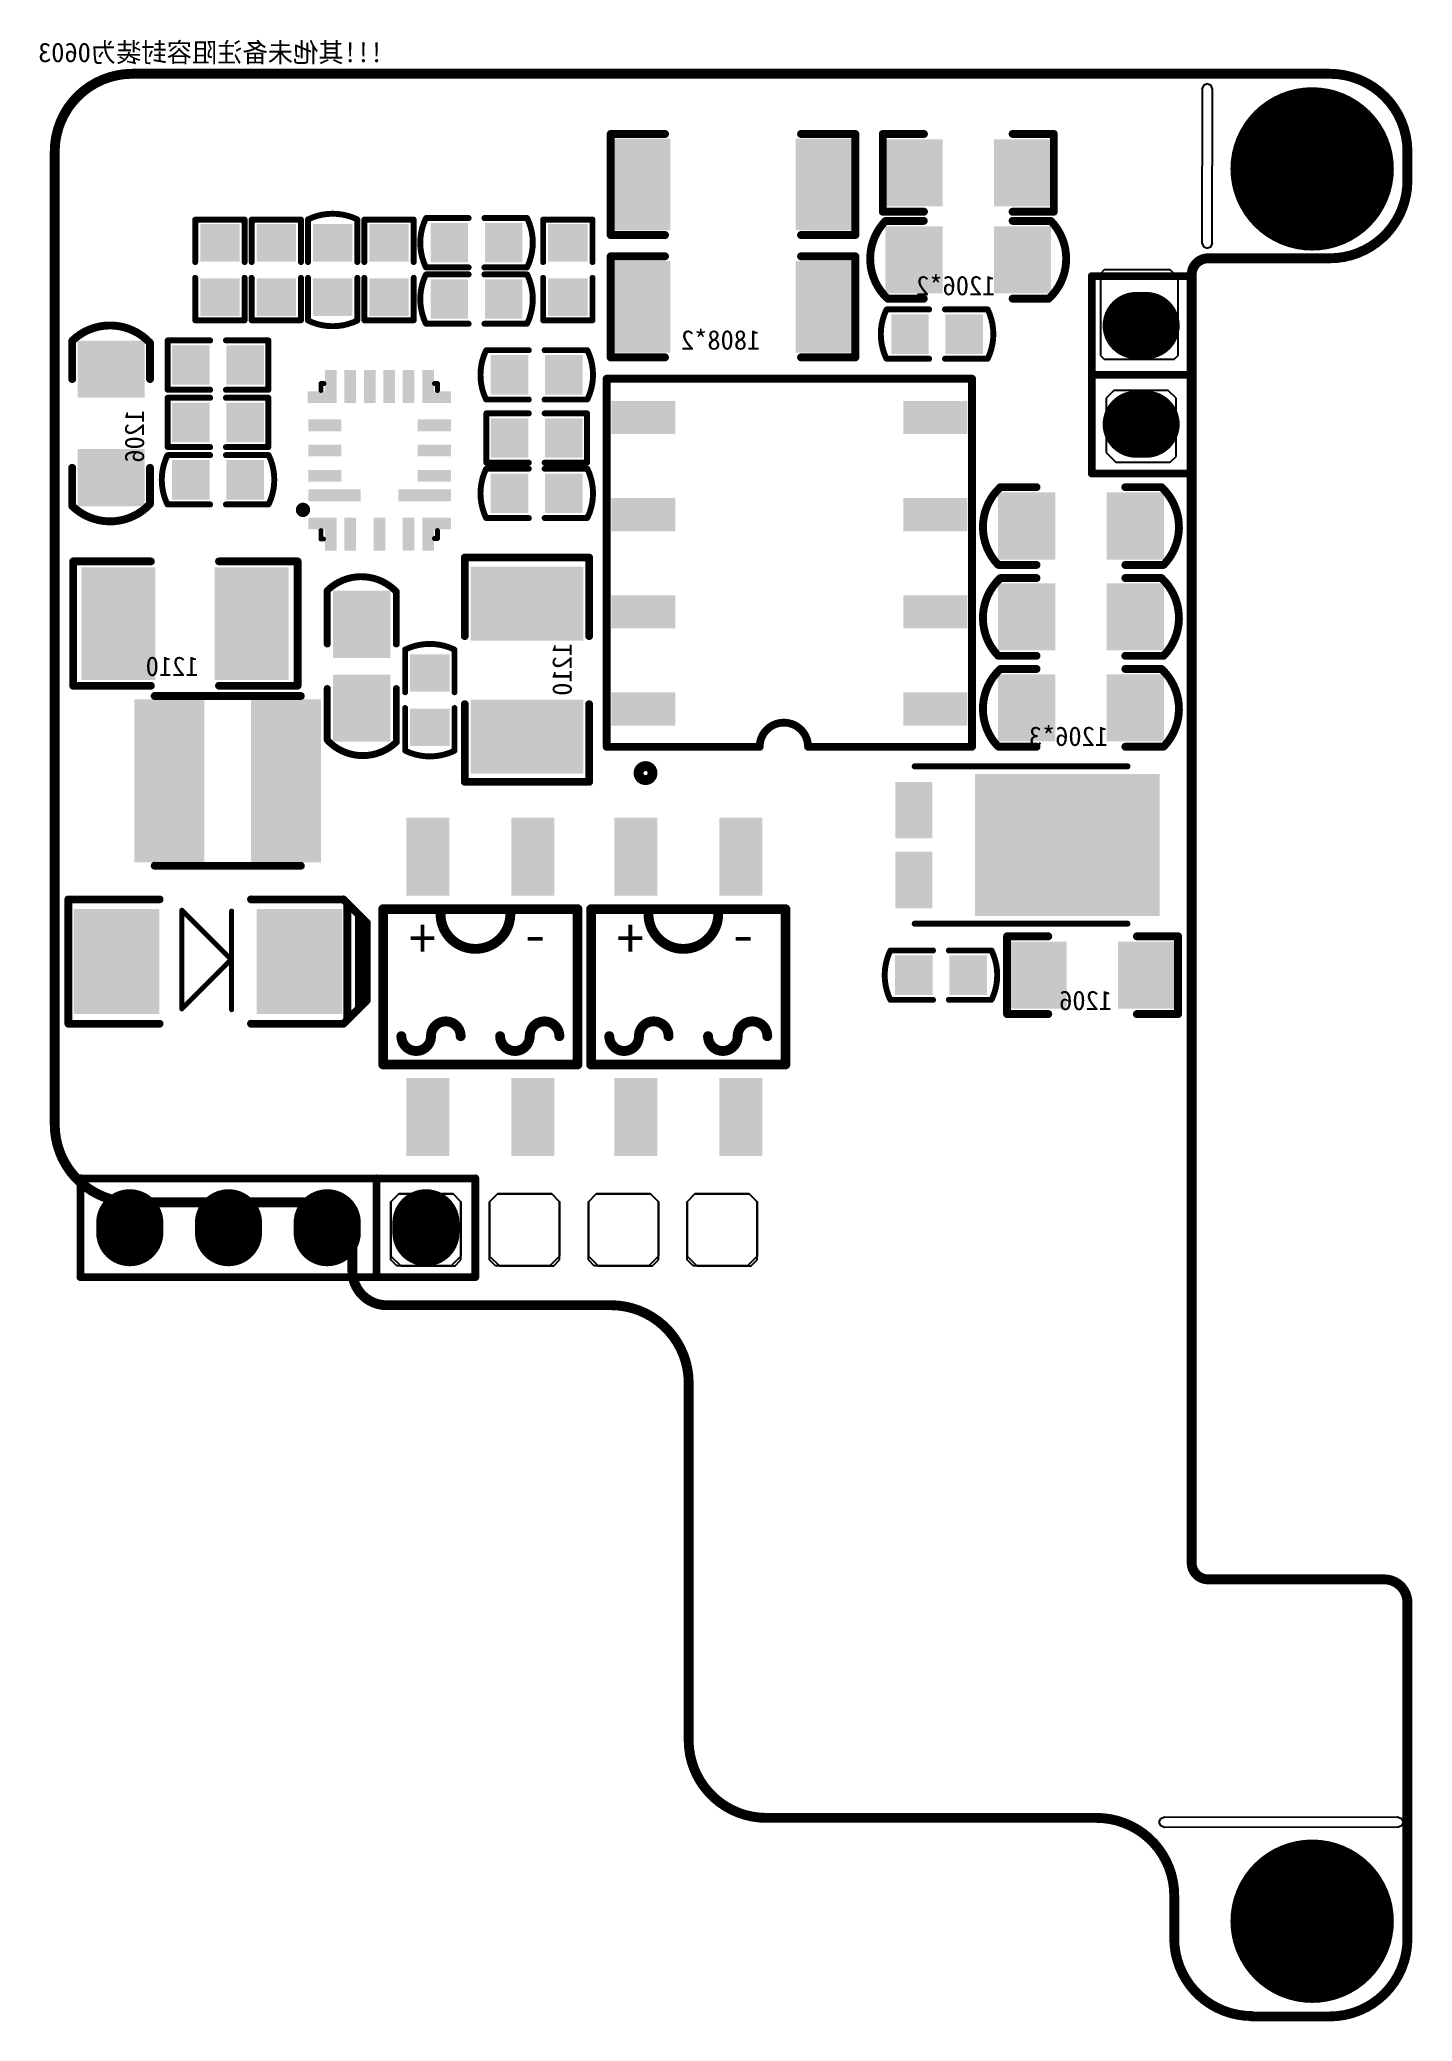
# Model space of a CAD drawing. Header units: millimetres. Extents: x 7.5 to 8.89, y 2.55 to 4.56.
import ezdxf

# ---------------------------------------------------------------- set-up
doc = ezdxf.new("R2010")
doc.units = ezdxf.units.MM
doc.header["$MEASUREMENT"] = 0
for name, color, linetype in [('BottomLayer', 5, 'Continuous'), ('BottomOverlay', 54, 'Continuous'), ('BottomPaste', 16, 'Continuous'), ('BottomSolder', 6, 'Continuous'), ('KeepOutLayer', 6, 'Continuous'), ('Mechanical1', 6, 'Continuous'), ('Mechanical5', 56, 'Continuous'), ('MultiLayer', 9, 'Continuous'), ('TopLayer', 1, 'Continuous'), ('TopSolder', 216, 'Continuous')]:
    doc.layers.add(name, color=color, linetype=linetype)

msp = doc.modelspace()

# ---------------------------------------------------------------- texts
at = {"layer": 'Mechanical5', "text_generation_flag": 2}
for s, height, rotation, p in [('!!!其他未备注阻容封装为0603', 0.019685, 360, (7.843, 4.5379)), ('1206*2', 0.01969, 360, (8.4631, 4.3017)), ('1808*2', 0.01969, 360, (8.2249, 4.2466)), ('1206', 0.01969, 90, (7.6008, 4.1856)), ('1210', 0.01969, 90, (8.0339, 3.9494)), ('1210', 0.01969, 360, (7.656, 3.9159)), ('1206*3', 0.01969, 360, (8.5772, 3.845)), ('1206', 0.01969, 360, (8.5812, 3.5773))]:
    msp.add_text(s, height=height, rotation=rotation, dxfattribs=at).set_placement(p)

# ---------------------------------------------------------------- blocks, each defined once
blk = doc.blocks.new('1808_B_1')
at = {"layer": 'BottomLayer'}
for points in [[(-0.1175, -0.0425), (-0.0675, -0.0425), (-0.1175, 0.0425), (-0.0675, 0.0425)], [(0.0675, -0.0425), (0.1175, -0.0425), (0.0675, 0.0425), (0.1175, 0.0425)]]:
    blk.add_solid(points, dxfattribs=at)
at = {"layer": 'BottomOverlay', "const_width": 0.008}
for points in [[(-0.0689, 0.0512), (-0.1239, 0.0512)], [(-0.1239, 0.0512), (-0.1239, -0.0512)], [(0.1239, 0.0512), (0.0689, 0.0512)], [(0.1239, 0.0512), (0.1239, -0.0512)], [(-0.0689, -0.0512), (-0.1239, -0.0512)], [(0.1239, -0.0512), (0.0689, -0.0512)]]:
    blk.add_lwpolyline(points, dxfattribs=at)
at = {"layer": 'BottomOverlay', "const_width": 0.004}
for points in [[(-0.1259, 0.0512, 1), (-0.1219, 0.0512, 1)], [(-0.1259, 0.0512, 1), (-0.1219, 0.0512, 1)], [(-0.0709, 0.0512, 1), (-0.0669, 0.0512, 1)], [(0.0669, 0.0512, 1), (0.0709, 0.0512, 1)], [(0.1219, 0.0512, 1), (0.1259, 0.0512, 1)], [(0.1219, 0.0512, 1), (0.1259, 0.0512, 1)], [(-0.1259, -0.0512, 1), (-0.1219, -0.0512, 1)], [(-0.1259, -0.0512, 1), (-0.1219, -0.0512, 1)], [(-0.0709, -0.0512, 1), (-0.0669, -0.0512, 1)], [(0.0669, -0.0512, 1), (0.0709, -0.0512, 1)], [(0.1219, -0.0512, 1), (0.1259, -0.0512, 1)], [(0.1219, -0.0512, 1), (0.1259, -0.0512, 1)]]:
    blk.add_lwpolyline(points, format="xyb", close=True, dxfattribs=at)
at = {"layer": 'BottomPaste'}
for points in [[(-0.1175, -0.0425), (-0.0675, -0.0425), (-0.1175, 0.0425), (-0.0675, 0.0425)], [(0.0675, -0.0425), (0.1175, -0.0425), (0.0675, 0.0425), (0.1175, 0.0425)]]:
    blk.add_solid(points, dxfattribs=at)
at = {"layer": 'BottomSolder'}
for points in [[(-0.1215, -0.0465), (-0.0635, -0.0465), (-0.1215, 0.0465), (-0.0635, 0.0465)], [(0.0635, -0.0465), (0.1215, -0.0465), (0.0635, 0.0465), (0.1215, 0.0465)]]:
    blk.add_solid(points, dxfattribs=at)
blk = doc.blocks.new('1206_B_2')
at = {"layer": 'BottomLayer'}
for points in [[(-0.025, -0.03), (0.025, -0.03), (-0.025, 0.03), (0.025, 0.03)], [(0.085, -0.03), (0.135, -0.03), (0.085, 0.03), (0.135, 0.03)]]:
    blk.add_solid(points, dxfattribs=at)
at = {"layer": 'BottomOverlay', "const_width": 0.008}
for points in [[(-0.0315, -0.0394), (-0.0315, 0.0394)], [(-0.0315, 0.0394), (0.0102, 0.0394)], [(0.1, 0.0394), (0.1417, 0.0394)], [(0.1417, -0.0394), (0.1417, 0.0394)], [(-0.0315, -0.0394), (0.0102, -0.0394)], [(0.1, -0.0394), (0.1417, -0.0394)]]:
    blk.add_lwpolyline(points, dxfattribs=at)
at = {"layer": 'BottomOverlay', "const_width": 0.004}
for points in [[(-0.0335, 0.0394, 1), (-0.0295, 0.0394, 1)], [(-0.0335, 0.0394, 1), (-0.0295, 0.0394, 1)], [(0.0082, 0.0394, 1), (0.0122, 0.0394, 1)], [(0.098, 0.0394, 1), (0.102, 0.0394, 1)], [(0.1397, 0.0394, 1), (0.1437, 0.0394, 1)], [(0.1397, 0.0394, 1), (0.1437, 0.0394, 1)], [(-0.0335, -0.0394, 1), (-0.0295, -0.0394, 1)], [(-0.0335, -0.0394, 1), (-0.0295, -0.0394, 1)], [(0.0082, -0.0394, 1), (0.0122, -0.0394, 1)], [(0.098, -0.0394, 1), (0.102, -0.0394, 1)], [(0.1397, -0.0394, 1), (0.1437, -0.0394, 1)], [(0.1397, -0.0394, 1), (0.1437, -0.0394, 1)]]:
    blk.add_lwpolyline(points, format="xyb", close=True, dxfattribs=at)
at = {"layer": 'BottomPaste'}
for points in [[(-0.025, -0.03), (0.025, -0.03), (-0.025, 0.03), (0.025, 0.03)], [(0.085, -0.03), (0.135, -0.03), (0.085, 0.03), (0.135, 0.03)]]:
    blk.add_solid(points, dxfattribs=at)
at = {"layer": 'BottomSolder'}
for points in [[(-0.029, -0.034), (0.029, -0.034), (-0.029, 0.034), (0.029, 0.034)], [(0.081, -0.034), (0.139, -0.034), (0.081, 0.034), (0.139, 0.034)]]:
    blk.add_solid(points, dxfattribs=at)
blk = doc.blocks.new('C1206_B_3')
at = {"layer": 'BottomLayer'}
for points in [[(-0.08, -0.03), (-0.03, -0.03), (-0.08, 0.03), (-0.03, 0.03)], [(0.03, -0.03), (0.08, -0.03), (0.03, 0.03), (0.08, 0.03)]]:
    blk.add_solid(points, dxfattribs=at)
at = {"layer": 'BottomOverlay', "const_width": 0.00799}
for points in [[(-0.0839, -0.0392, -0.416741), (-0.082, 0.039)], [(0.082, 0.039, -0.416741), (0.0839, -0.0392)]]:
    blk.add_lwpolyline(points, format="xyb", dxfattribs=at)
at = {"layer": 'BottomOverlay', "const_width": 0.004}
for points in [[(-0.084, 0.039, 1), (-0.08, 0.039, 1)], [(-0.0835, 0.0394, 1), (-0.0795, 0.0394, 1)], [(-0.047, 0.0394, 1), (-0.043, 0.0394, 1)], [(0.043, 0.0394, 1), (0.047, 0.0394, 1)], [(0.0795, 0.0394, 1), (0.0835, 0.0394, 1)], [(0.08, 0.039, 1), (0.084, 0.039, 1)], [(-0.0859, -0.0392, 1), (-0.0819, -0.0392, 1)], [(-0.0851, -0.0394, 1), (-0.0811, -0.0394, 1)], [(-0.047, -0.0394, 1), (-0.043, -0.0394, 1)], [(0.043, -0.0394, 1), (0.047, -0.0394, 1)], [(0.0811, -0.0394, 1), (0.0851, -0.0394, 1)], [(0.0819, -0.0392, 1), (0.0859, -0.0392, 1)]]:
    blk.add_lwpolyline(points, format="xyb", close=True, dxfattribs=at)
at = {"layer": 'BottomOverlay', "const_width": 0.008}
for points in [[(-0.0815, 0.0394), (-0.045, 0.0394)], [(0.045, 0.0394), (0.0815, 0.0394)], [(-0.0831, -0.0394), (-0.045, -0.0394)], [(0.045, -0.0394), (0.0831, -0.0394)]]:
    blk.add_lwpolyline(points, dxfattribs=at)
at = {"layer": 'BottomPaste'}
for points in [[(-0.08, -0.03), (-0.03, -0.03), (-0.08, 0.03), (-0.03, 0.03)], [(0.03, -0.03), (0.08, -0.03), (0.03, 0.03), (0.08, 0.03)]]:
    blk.add_solid(points, dxfattribs=at)
at = {"layer": 'BottomSolder'}
for points in [[(-0.084, -0.034), (-0.026, -0.034), (-0.084, 0.034), (-0.026, 0.034)], [(0.026, -0.034), (0.084, -0.034), (0.026, 0.034), (0.084, 0.034)]]:
    blk.add_solid(points, dxfattribs=at)
blk = doc.blocks.new('C1206_B_4')
at = {"layer": 'BottomLayer'}
for points in [[(-0.08, -0.03), (-0.03, -0.03), (-0.08, 0.03), (-0.03, 0.03)], [(0.03, -0.03), (0.08, -0.03), (0.03, 0.03), (0.08, 0.03)]]:
    blk.add_solid(points, dxfattribs=at)
at = {"layer": 'BottomOverlay', "const_width": 0.00799}
for points in [[(-0.0839, -0.0392, -0.416741), (-0.082, 0.039)], [(0.082, 0.039, -0.416741), (0.0839, -0.0392)]]:
    blk.add_lwpolyline(points, format="xyb", dxfattribs=at)
at = {"layer": 'BottomOverlay', "const_width": 0.004}
for points in [[(-0.084, 0.039, 1), (-0.08, 0.039, 1)], [(-0.0835, 0.0394, 1), (-0.0795, 0.0394, 1)], [(-0.047, 0.0394, 1), (-0.043, 0.0394, 1)], [(0.043, 0.0394, 1), (0.047, 0.0394, 1)], [(0.0795, 0.0394, 1), (0.0835, 0.0394, 1)], [(0.08, 0.039, 1), (0.084, 0.039, 1)], [(-0.0859, -0.0392, 1), (-0.0819, -0.0392, 1)], [(-0.0851, -0.0394, 1), (-0.0811, -0.0394, 1)], [(-0.047, -0.0394, 1), (-0.043, -0.0394, 1)], [(0.043, -0.0394, 1), (0.047, -0.0394, 1)], [(0.0811, -0.0394, 1), (0.0851, -0.0394, 1)], [(0.0819, -0.0392, 1), (0.0859, -0.0392, 1)]]:
    blk.add_lwpolyline(points, format="xyb", close=True, dxfattribs=at)
at = {"layer": 'BottomOverlay', "const_width": 0.008}
for points in [[(-0.045, 0.0394), (-0.0815, 0.0394)], [(0.0815, 0.0394), (0.045, 0.0394)], [(-0.045, -0.0394), (-0.0831, -0.0394)], [(0.0831, -0.0394), (0.045, -0.0394)]]:
    blk.add_lwpolyline(points, dxfattribs=at)
at = {"layer": 'BottomPaste'}
for points in [[(-0.08, -0.03), (-0.03, -0.03), (-0.08, 0.03), (-0.03, 0.03)], [(0.03, -0.03), (0.08, -0.03), (0.03, 0.03), (0.08, 0.03)]]:
    blk.add_solid(points, dxfattribs=at)
at = {"layer": 'BottomSolder'}
for points in [[(-0.084, -0.034), (-0.026, -0.034), (-0.084, 0.034), (-0.026, 0.034)], [(0.026, -0.034), (0.084, -0.034), (0.026, 0.034), (0.084, 0.034)]]:
    blk.add_solid(points, dxfattribs=at)
blk = doc.blocks.new('SMA_B_5')
at = {"layer": 'BottomLayer'}
for points in [[(-0.0438, -0.0492), (0.035, -0.0492), (-0.0438, 0.0492), (0.035, 0.0492)], [(0.1416, -0.0492), (0.2204, -0.0492), (0.1416, 0.0492), (0.2204, 0.0492)]]:
    blk.add_solid(points, dxfattribs=at)
at = {"layer": 'BottomOverlay'}
for points, const_width in [([(-0.0531, 0.063), (0.0394, 0.063)], 0.00787), ([(-0.0531, -0.063), (-0.0531, 0.063)], 0.00787), ([(0.1319, 0.063), (0.2171, 0.063)], 0.00787), ([(0.2165, 0.063), (0.2256, 0.063)], 0.00787), ([(0.2256, 0.063), (0.2295, 0.0591)], 0.00787), ([(0.2295, 0.0591), (0.2413, 0.0472)], 0.00787), ([(0.2295, -0.0591), (0.2295, 0.0591)], 0.00787), ([(0.0618, 0.052), (0.1118, 0.002)], 0.005), ([(0.0618, -0.048), (0.0618, 0.052)], 0.005), ([(0.1122, -0.0488), (0.1122, 0.0512)], 0.005), ([(0.2413, 0.0472), (0.2492, 0.0394)], 0.00787), ([(0.2413, -0.0472), (0.2413, 0.0472)], 0.00787), ([(0.2492, -0.0394), (0.2492, 0.0394)], 0.00787), ([(0.0618, -0.048), (0.1118, 0.002)], 0.005), ([(0.2374, -0.0512), (0.2492, -0.0394)], 0.00787), ([(-0.0531, -0.063), (0.0394, -0.063)], 0.00787), ([(0.1319, -0.063), (0.2171, -0.063)], 0.00787), ([(0.2165, -0.063), (0.2256, -0.063)], 0.00787), ([(0.2256, -0.063), (0.2295, -0.0591)], 0.00787), ([(0.2295, -0.0591), (0.2413, -0.0472)], 0.00787)]:
    blk.add_lwpolyline(points, dxfattribs=dict(at, const_width=const_width))
for points, const_width in [([(-0.0551, 0.063, 1), (-0.0512, 0.063, 1)], 0.00394), ([(-0.0551, 0.063, 1), (-0.0512, 0.063, 1)], 0.00394), ([(0.0374, 0.063, 1), (0.0413, 0.063, 1)], 0.00394), ([(0.1299, 0.063, 1), (0.1339, 0.063, 1)], 0.00394), ([(0.2146, 0.063, 1), (0.2185, 0.063, 1)], 0.00394), ([(0.2152, 0.063, 1), (0.2191, 0.063, 1)], 0.00394), ([(0.2236, 0.063, 1), (0.2276, 0.063, 1)], 0.00394), ([(0.2236, 0.063, 1), (0.2276, 0.063, 1)], 0.00394), ([(0.2276, 0.0591, 1), (0.2315, 0.0591, 1)], 0.00394), ([(0.2276, 0.0591, 1), (0.2315, 0.0591, 1)], 0.00394), ([(0.2276, 0.0591, 1), (0.2315, 0.0591, 1)], 0.00394), ([(0.0606, 0.052, 1), (0.0631, 0.052, 1)], 0.0025), ([(0.0606, 0.052, 1), (0.0631, 0.052, 1)], 0.0025), ([(0.111, 0.0512, 1), (0.1135, 0.0512, 1)], 0.0025), ([(0.2394, 0.0472, 1), (0.2433, 0.0472, 1)], 0.00394), ([(0.2394, 0.0472, 1), (0.2433, 0.0472, 1)], 0.00394), ([(0.2394, 0.0472, 1), (0.2433, 0.0472, 1)], 0.00394), ([(0.2472, 0.0394, 1), (0.2512, 0.0394, 1)], 0.00394), ([(0.2472, 0.0394, 1), (0.2512, 0.0394, 1)], 0.00394), ([(0.1106, 0.002, 1), (0.1131, 0.002, 1)], 0.0025), ([(0.1106, 0.002, 1), (0.1131, 0.002, 1)], 0.0025), ([(0.2472, -0.0394, 1), (0.2512, -0.0394, 1)], 0.00394), ([(0.2472, -0.0394, 1), (0.2512, -0.0394, 1)], 0.00394), ([(-0.0551, -0.063, 1), (-0.0512, -0.063, 1)], 0.00394), ([(-0.0551, -0.063, 1), (-0.0512, -0.063, 1)], 0.00394), ([(0.0374, -0.063, 1), (0.0413, -0.063, 1)], 0.00394), ([(0.0606, -0.048, 1), (0.0631, -0.048, 1)], 0.0025), ([(0.0606, -0.048, 1), (0.0631, -0.048, 1)], 0.0025), ([(0.111, -0.0488, 1), (0.1135, -0.0488, 1)], 0.0025), ([(0.1299, -0.063, 1), (0.1339, -0.063, 1)], 0.00394), ([(0.2146, -0.063, 1), (0.2185, -0.063, 1)], 0.00394), ([(0.2152, -0.063, 1), (0.2191, -0.063, 1)], 0.00394), ([(0.2236, -0.063, 1), (0.2276, -0.063, 1)], 0.00394), ([(0.2236, -0.063, 1), (0.2276, -0.063, 1)], 0.00394), ([(0.2276, -0.0591, 1), (0.2315, -0.0591, 1)], 0.00394), ([(0.2276, -0.0591, 1), (0.2315, -0.0591, 1)], 0.00394), ([(0.2276, -0.0591, 1), (0.2315, -0.0591, 1)], 0.00394), ([(0.2354, -0.0512, 1), (0.2394, -0.0512, 1)], 0.00394), ([(0.2394, -0.0472, 1), (0.2433, -0.0472, 1)], 0.00394), ([(0.2394, -0.0472, 1), (0.2433, -0.0472, 1)], 0.00394)]:
    blk.add_lwpolyline(points, format="xyb", close=True, dxfattribs=dict(at, const_width=const_width))
at = {"layer": 'BottomPaste'}
for points in [[(-0.0438, -0.0492), (0.035, -0.0492), (-0.0438, 0.0492), (0.035, 0.0492)], [(0.1416, -0.0492), (0.2204, -0.0492), (0.1416, 0.0492), (0.2204, 0.0492)]]:
    blk.add_solid(points, dxfattribs=at)
at = {"layer": 'BottomSolder'}
for points in [[(-0.0478, -0.0532), (0.039, -0.0532), (-0.0478, 0.0532), (0.039, 0.0532)], [(0.1376, -0.0532), (0.2244, -0.0532), (0.1376, 0.0532), (0.2244, 0.0532)]]:
    blk.add_solid(points, dxfattribs=at)
blk = doc.blocks.new('EP7_AND_EP10_B_6')
at = {"layer": 'BottomLayer'}
for points in [[(-0.1164, 0.1319), (-0.1164, 0.1634), (-0.1794, 0.1319), (-0.1794, 0.1634)], [(0.1794, 0.1319), (0.1794, 0.1634), (0.1164, 0.1319), (0.1164, 0.1634)], [(-0.1164, 0.0335), (-0.1164, 0.065), (-0.1794, 0.0335), (-0.1794, 0.065)], [(0.1794, 0.0335), (0.1794, 0.065), (0.1164, 0.0335), (0.1164, 0.065)], [(-0.1164, -0.065), (-0.1164, -0.0335), (-0.1794, -0.065), (-0.1794, -0.0335)], [(0.1794, -0.065), (0.1794, -0.0335), (0.1164, -0.065), (0.1164, -0.0335)], [(-0.1164, -0.1634), (-0.1164, -0.1319), (-0.1794, -0.1634), (-0.1794, -0.1319)], [(0.1794, -0.1634), (0.1794, -0.1319), (0.1164, -0.1634), (0.1164, -0.1319)]]:
    blk.add_solid(points, dxfattribs=at)
at = {"layer": 'BottomOverlay', "const_width": 0.00787}
for points in [[(-0.1851, 0.187), (0.185, 0.187)], [(-0.1851, -0.186), (-0.1851, 0.187)], [(0.185, -0.1859), (0.185, 0.187)], [(-0.1851, -0.186), (-0.0301, -0.186)], [(0.0189, -0.186), (0.184, -0.186)]]:
    blk.add_lwpolyline(points, dxfattribs=at)
at = {"layer": 'BottomOverlay'}
for points, const_width in [([(-0.1871, 0.187, 1), (-0.1831, 0.187, 1)], 0.00394), ([(-0.1871, 0.187, 1), (-0.1831, 0.187, 1)], 0.00394), ([(0.183, 0.187, 1), (0.187, 0.187, 1)], 0.00394), ([(0.183, 0.187, 1), (0.187, 0.187, 1)], 0.00394), ([(-0.1871, -0.186, 1), (-0.1831, -0.186, 1)], 0.00394), ([(-0.1871, -0.186, 1), (-0.1831, -0.186, 1)], 0.00394), ([(-0.1386, -0.2126, 1), (-0.1528, -0.2126, 1)], 0.01), ([(-0.0321, -0.186, 1), (-0.0281, -0.186, 1)], 0.00394), ([(-0.0321, -0.186, 1), (-0.0281, -0.186, 1)], 0.00394), ([(0.017, -0.186, 1), (0.0209, -0.186, 1)], 0.00394), ([(0.017, -0.186, 1), (0.0209, -0.186, 1)], 0.00394), ([(0.182, -0.186, 1), (0.1859, -0.186, 1)], 0.00394), ([(0.183, -0.1859, 1), (0.187, -0.1859, 1)], 0.00394), ([(-0.1553, -0.2126, 1), (-0.1503, -0.2126, 1)], 0.005), ([(-0.1411, -0.2126, 1), (-0.1361, -0.2126, 1)], 0.005)]:
    blk.add_lwpolyline(points, format="xyb", close=True, dxfattribs=dict(at, const_width=const_width))
at = {"layer": 'BottomOverlay', "const_width": 0.00787}
blk.add_lwpolyline([(-0.0301, -0.186, -1), (0.0189, -0.186)], format="xyb", dxfattribs=at)
at = {"layer": 'BottomPaste'}
for points in [[(-0.1164, 0.1319), (-0.1164, 0.1634), (-0.1794, 0.1319), (-0.1794, 0.1634)], [(0.1794, 0.1319), (0.1794, 0.1634), (0.1164, 0.1319), (0.1164, 0.1634)], [(-0.1164, 0.0335), (-0.1164, 0.065), (-0.1794, 0.0335), (-0.1794, 0.065)], [(0.1794, 0.0335), (0.1794, 0.065), (0.1164, 0.0335), (0.1164, 0.065)], [(-0.1164, -0.065), (-0.1164, -0.0335), (-0.1794, -0.065), (-0.1794, -0.0335)], [(0.1794, -0.065), (0.1794, -0.0335), (0.1164, -0.065), (0.1164, -0.0335)], [(-0.1164, -0.1634), (-0.1164, -0.1319), (-0.1794, -0.1634), (-0.1794, -0.1319)], [(0.1794, -0.1634), (0.1794, -0.1319), (0.1164, -0.1634), (0.1164, -0.1319)]]:
    blk.add_solid(points, dxfattribs=at)
at = {"layer": 'BottomSolder'}
for points in [[(-0.1154, 0.1309), (-0.1154, 0.1644), (-0.1804, 0.1309), (-0.1804, 0.1644)], [(0.1804, 0.1309), (0.1804, 0.1644), (0.1154, 0.1309), (0.1154, 0.1644)], [(-0.1154, 0.0325), (-0.1154, 0.066), (-0.1804, 0.0325), (-0.1804, 0.066)], [(0.1804, 0.0325), (0.1804, 0.066), (0.1154, 0.0325), (0.1154, 0.066)], [(-0.1154, -0.066), (-0.1154, -0.0325), (-0.1804, -0.066), (-0.1804, -0.0325)], [(0.1804, -0.066), (0.1804, -0.0325), (0.1154, -0.066), (0.1154, -0.0325)], [(-0.1154, -0.1644), (-0.1154, -0.1309), (-0.1804, -0.1644), (-0.1804, -0.1309)], [(0.1804, -0.1644), (0.1804, -0.1309), (0.1154, -0.1644), (0.1154, -0.1309)]]:
    blk.add_solid(points, dxfattribs=at)
blk = doc.blocks.new('1808_B_7')
at = {"layer": 'BottomLayer'}
for points in [[(-0.1175, -0.0425), (-0.0675, -0.0425), (-0.1175, 0.0425), (-0.0675, 0.0425)], [(0.0675, -0.0425), (0.1175, -0.0425), (0.0675, 0.0425), (0.1175, 0.0425)]]:
    blk.add_solid(points, dxfattribs=at)
at = {"layer": 'BottomOverlay', "const_width": 0.008}
for points in [[(-0.0689, 0.0512), (-0.1239, 0.0512)], [(-0.1239, 0.0512), (-0.1239, -0.0512)], [(0.1239, 0.0512), (0.0689, 0.0512)], [(0.1239, 0.0512), (0.1239, -0.0512)], [(-0.0689, -0.0512), (-0.1239, -0.0512)], [(0.1239, -0.0512), (0.0689, -0.0512)]]:
    blk.add_lwpolyline(points, dxfattribs=at)
at = {"layer": 'BottomOverlay', "const_width": 0.004}
for points in [[(-0.1259, 0.0512, 1), (-0.1219, 0.0512, 1)], [(-0.1259, 0.0512, 1), (-0.1219, 0.0512, 1)], [(-0.0709, 0.0512, 1), (-0.0669, 0.0512, 1)], [(0.0669, 0.0512, 1), (0.0709, 0.0512, 1)], [(0.1219, 0.0512, 1), (0.1259, 0.0512, 1)], [(0.1219, 0.0512, 1), (0.1259, 0.0512, 1)], [(-0.1259, -0.0512, 1), (-0.1219, -0.0512, 1)], [(-0.1259, -0.0512, 1), (-0.1219, -0.0512, 1)], [(-0.0709, -0.0512, 1), (-0.0669, -0.0512, 1)], [(0.0669, -0.0512, 1), (0.0709, -0.0512, 1)], [(0.1219, -0.0512, 1), (0.1259, -0.0512, 1)], [(0.1219, -0.0512, 1), (0.1259, -0.0512, 1)]]:
    blk.add_lwpolyline(points, format="xyb", close=True, dxfattribs=at)
at = {"layer": 'BottomPaste'}
for points in [[(-0.1175, -0.0425), (-0.0675, -0.0425), (-0.1175, 0.0425), (-0.0675, 0.0425)], [(0.0675, -0.0425), (0.1175, -0.0425), (0.0675, 0.0425), (0.1175, 0.0425)]]:
    blk.add_solid(points, dxfattribs=at)
at = {"layer": 'BottomSolder'}
for points in [[(-0.1215, -0.0465), (-0.0635, -0.0465), (-0.1215, 0.0465), (-0.0635, 0.0465)], [(0.0635, -0.0465), (0.1215, -0.0465), (0.0635, 0.0465), (0.1215, 0.0465)]]:
    blk.add_solid(points, dxfattribs=at)
blk = doc.blocks.new('C0603_B_8')
at = {"layer": 'BottomLayer'}
for points in [[(-0.0425, -0.016), (-0.0125, -0.016), (-0.0425, 0.016), (-0.0125, 0.016)], [(0.0125, -0.016), (0.0425, -0.016), (0.0125, 0.016), (0.0425, 0.016)]]:
    blk.add_solid(points, dxfattribs=at)
at = {"layer": 'BottomOverlay', "const_width": 0.006}
for points in [[(-0.0513, -0.0249, -0.227259), (-0.0515, 0.0244)], [(0.0513, 0.0249, -0.22601), (0.0515, -0.0244)]]:
    blk.add_lwpolyline(points, format="xyb", dxfattribs=at)
at = {"layer": 'BottomOverlay', "const_width": 0.003}
for points in [[(-0.053, 0.0244, 1), (-0.05, 0.0244, 1)], [(-0.0525, 0.025, 1), (-0.0495, 0.025, 1)], [(-0.0095, 0.025, 1), (-0.0065, 0.025, 1)], [(0.0065, 0.025, 1), (0.0095, 0.025, 1)], [(0.0495, 0.025, 1), (0.0525, 0.025, 1)], [(0.0498, 0.0249, 1), (0.0528, 0.0249, 1)], [(-0.0528, -0.0249, 1), (-0.0498, -0.0249, 1)], [(-0.0525, -0.025, 1), (-0.0495, -0.025, 1)], [(-0.0095, -0.025, 1), (-0.0065, -0.025, 1)], [(0.0065, -0.025, 1), (0.0095, -0.025, 1)], [(0.0495, -0.025, 1), (0.0525, -0.025, 1)], [(0.05, -0.0244, 1), (0.053, -0.0244, 1)]]:
    blk.add_lwpolyline(points, format="xyb", close=True, dxfattribs=at)
at = {"layer": 'BottomOverlay', "const_width": 0.006}
for points in [[(-0.051, 0.025), (-0.008, 0.025)], [(0.008, 0.025), (0.051, 0.025)], [(-0.051, -0.025), (-0.008, -0.025)], [(0.008, -0.025), (0.051, -0.025)]]:
    blk.add_lwpolyline(points, dxfattribs=at)
at = {"layer": 'BottomPaste'}
for points in [[(-0.0425, -0.016), (-0.0125, -0.016), (-0.0425, 0.016), (-0.0125, 0.016)], [(0.0125, -0.016), (0.0425, -0.016), (0.0125, 0.016), (0.0425, 0.016)]]:
    blk.add_solid(points, dxfattribs=at)
at = {"layer": 'BottomSolder'}
for points in [[(-0.0465, -0.02), (-0.0085, -0.02), (-0.0465, 0.02), (-0.0085, 0.02)], [(0.0085, -0.02), (0.0465, -0.02), (0.0085, 0.02), (0.0465, 0.02)]]:
    blk.add_solid(points, dxfattribs=at)
blk = doc.blocks.new('C1206_B_9')
at = {"layer": 'BottomLayer'}
for points in [[(-0.08, -0.03), (-0.03, -0.03), (-0.08, 0.03), (-0.03, 0.03)], [(0.03, -0.03), (0.08, -0.03), (0.03, 0.03), (0.08, 0.03)]]:
    blk.add_solid(points, dxfattribs=at)
at = {"layer": 'BottomOverlay', "const_width": 0.00799}
for points in [[(-0.0839, -0.0392, -0.416741), (-0.082, 0.039)], [(0.082, 0.039, -0.416741), (0.0839, -0.0392)]]:
    blk.add_lwpolyline(points, format="xyb", dxfattribs=at)
at = {"layer": 'BottomOverlay', "const_width": 0.004}
for points in [[(-0.084, 0.039, 1), (-0.08, 0.039, 1)], [(-0.0835, 0.0394, 1), (-0.0795, 0.0394, 1)], [(-0.047, 0.0394, 1), (-0.043, 0.0394, 1)], [(0.043, 0.0394, 1), (0.047, 0.0394, 1)], [(0.0795, 0.0394, 1), (0.0835, 0.0394, 1)], [(0.08, 0.039, 1), (0.084, 0.039, 1)], [(-0.0859, -0.0392, 1), (-0.0819, -0.0392, 1)], [(-0.0851, -0.0394, 1), (-0.0811, -0.0394, 1)], [(-0.047, -0.0394, 1), (-0.043, -0.0394, 1)], [(0.043, -0.0394, 1), (0.047, -0.0394, 1)], [(0.0811, -0.0394, 1), (0.0851, -0.0394, 1)], [(0.0819, -0.0392, 1), (0.0859, -0.0392, 1)]]:
    blk.add_lwpolyline(points, format="xyb", close=True, dxfattribs=at)
at = {"layer": 'BottomOverlay', "const_width": 0.008}
for points in [[(-0.0815, 0.0394), (-0.045, 0.0394)], [(0.045, 0.0394), (0.0815, 0.0394)], [(-0.0831, -0.0394), (-0.045, -0.0394)], [(0.045, -0.0394), (0.0831, -0.0394)]]:
    blk.add_lwpolyline(points, dxfattribs=at)
at = {"layer": 'BottomPaste'}
for points in [[(-0.08, -0.03), (-0.03, -0.03), (-0.08, 0.03), (-0.03, 0.03)], [(0.03, -0.03), (0.08, -0.03), (0.03, 0.03), (0.08, 0.03)]]:
    blk.add_solid(points, dxfattribs=at)
at = {"layer": 'BottomSolder'}
for points in [[(-0.084, -0.034), (-0.026, -0.034), (-0.084, 0.034), (-0.026, 0.034)], [(0.026, -0.034), (0.084, -0.034), (0.026, 0.034), (0.084, 0.034)]]:
    blk.add_solid(points, dxfattribs=at)
blk = doc.blocks.new('C1206_B_10')
at = {"layer": 'BottomLayer'}
for points in [[(-0.08, -0.03), (-0.03, -0.03), (-0.08, 0.03), (-0.03, 0.03)], [(0.03, -0.03), (0.08, -0.03), (0.03, 0.03), (0.08, 0.03)]]:
    blk.add_solid(points, dxfattribs=at)
at = {"layer": 'BottomOverlay', "const_width": 0.00799}
for points in [[(-0.0839, -0.0392, -0.416741), (-0.082, 0.039)], [(0.082, 0.039, -0.416741), (0.0839, -0.0392)]]:
    blk.add_lwpolyline(points, format="xyb", dxfattribs=at)
at = {"layer": 'BottomOverlay', "const_width": 0.004}
for points in [[(-0.084, 0.039, 1), (-0.08, 0.039, 1)], [(-0.0835, 0.0394, 1), (-0.0795, 0.0394, 1)], [(-0.047, 0.0394, 1), (-0.043, 0.0394, 1)], [(0.043, 0.0394, 1), (0.047, 0.0394, 1)], [(0.0795, 0.0394, 1), (0.0835, 0.0394, 1)], [(0.08, 0.039, 1), (0.084, 0.039, 1)], [(-0.0859, -0.0392, 1), (-0.0819, -0.0392, 1)], [(-0.0851, -0.0394, 1), (-0.0811, -0.0394, 1)], [(-0.047, -0.0394, 1), (-0.043, -0.0394, 1)], [(0.043, -0.0394, 1), (0.047, -0.0394, 1)], [(0.0811, -0.0394, 1), (0.0851, -0.0394, 1)], [(0.0819, -0.0392, 1), (0.0859, -0.0392, 1)]]:
    blk.add_lwpolyline(points, format="xyb", close=True, dxfattribs=at)
at = {"layer": 'BottomOverlay', "const_width": 0.008}
for points in [[(-0.0815, 0.0394), (-0.045, 0.0394)], [(0.045, 0.0394), (0.0815, 0.0394)], [(-0.0831, -0.0394), (-0.045, -0.0394)], [(0.045, -0.0394), (0.0831, -0.0394)]]:
    blk.add_lwpolyline(points, dxfattribs=at)
at = {"layer": 'BottomPaste'}
for points in [[(-0.08, -0.03), (-0.03, -0.03), (-0.08, 0.03), (-0.03, 0.03)], [(0.03, -0.03), (0.08, -0.03), (0.03, 0.03), (0.08, 0.03)]]:
    blk.add_solid(points, dxfattribs=at)
at = {"layer": 'BottomSolder'}
for points in [[(-0.084, -0.034), (-0.026, -0.034), (-0.084, 0.034), (-0.026, 0.034)], [(0.026, -0.034), (0.084, -0.034), (0.026, 0.034), (0.084, 0.034)]]:
    blk.add_solid(points, dxfattribs=at)
blk = doc.blocks.new('C0603_B_11')
at = {"layer": 'BottomLayer'}
for points in [[(-0.0425, -0.016), (-0.0125, -0.016), (-0.0425, 0.016), (-0.0125, 0.016)], [(0.0125, -0.016), (0.0425, -0.016), (0.0125, 0.016), (0.0425, 0.016)]]:
    blk.add_solid(points, dxfattribs=at)
at = {"layer": 'BottomOverlay', "const_width": 0.006}
for points in [[(-0.0513, -0.0249, -0.227259), (-0.0515, 0.0244)], [(0.0513, 0.0249, -0.22601), (0.0515, -0.0244)]]:
    blk.add_lwpolyline(points, format="xyb", dxfattribs=at)
at = {"layer": 'BottomOverlay', "const_width": 0.003}
for points in [[(-0.053, 0.0244, 1), (-0.05, 0.0244, 1)], [(-0.0525, 0.025, 1), (-0.0495, 0.025, 1)], [(-0.0095, 0.025, 1), (-0.0065, 0.025, 1)], [(0.0065, 0.025, 1), (0.0095, 0.025, 1)], [(0.0495, 0.025, 1), (0.0525, 0.025, 1)], [(0.0498, 0.0249, 1), (0.0528, 0.0249, 1)], [(-0.0528, -0.0249, 1), (-0.0498, -0.0249, 1)], [(-0.0525, -0.025, 1), (-0.0495, -0.025, 1)], [(-0.0095, -0.025, 1), (-0.0065, -0.025, 1)], [(0.0065, -0.025, 1), (0.0095, -0.025, 1)], [(0.0495, -0.025, 1), (0.0525, -0.025, 1)], [(0.05, -0.0244, 1), (0.053, -0.0244, 1)]]:
    blk.add_lwpolyline(points, format="xyb", close=True, dxfattribs=at)
at = {"layer": 'BottomOverlay', "const_width": 0.006}
for points in [[(-0.008, 0.025), (-0.051, 0.025)], [(0.051, 0.025), (0.008, 0.025)], [(-0.008, -0.025), (-0.051, -0.025)], [(0.051, -0.025), (0.008, -0.025)]]:
    blk.add_lwpolyline(points, dxfattribs=at)
at = {"layer": 'BottomPaste'}
for points in [[(-0.0425, -0.016), (-0.0125, -0.016), (-0.0425, 0.016), (-0.0125, 0.016)], [(0.0125, -0.016), (0.0425, -0.016), (0.0125, 0.016), (0.0425, 0.016)]]:
    blk.add_solid(points, dxfattribs=at)
at = {"layer": 'BottomSolder'}
for points in [[(-0.0465, -0.02), (-0.0085, -0.02), (-0.0465, 0.02), (-0.0085, 0.02)], [(0.0085, -0.02), (0.0465, -0.02), (0.0085, 0.02), (0.0465, 0.02)]]:
    blk.add_solid(points, dxfattribs=at)
blk = doc.blocks.new('1210_B_12')
at = {"layer": 'BottomLayer'}
for points in [[(-0.101, -0.0531), (-0.034, -0.0531), (-0.101, 0.0531), (-0.034, 0.0531)], [(0.034, -0.0531), (0.101, -0.0531), (0.034, 0.0531), (0.101, 0.0531)]]:
    blk.add_solid(points, dxfattribs=at)
at = {"layer": 'BottomOverlay', "const_width": 0.00787}
for points in [[(-0.1142, 0.063), (-0.0344, 0.063)], [(-0.1142, 0.063), (-0.1142, -0.063)], [(0.0344, 0.063), (0.1132, 0.063)], [(0.1132, 0.063), (0.1132, -0.063)], [(-0.1142, -0.063), (-0.0344, -0.063)], [(0.0344, -0.063), (0.1132, -0.063)]]:
    blk.add_lwpolyline(points, dxfattribs=at)
at = {"layer": 'BottomOverlay', "const_width": 0.00394}
for points in [[(-0.1161, 0.063, 1), (-0.1122, 0.063, 1)], [(-0.1161, 0.063, 1), (-0.1122, 0.063, 1)], [(-0.0364, 0.063, 1), (-0.0325, 0.063, 1)], [(0.0325, 0.063, 1), (0.0364, 0.063, 1)], [(0.1112, 0.063, 1), (0.1152, 0.063, 1)], [(0.1112, 0.063, 1), (0.1152, 0.063, 1)], [(-0.1161, -0.063, 1), (-0.1122, -0.063, 1)], [(-0.1161, -0.063, 1), (-0.1122, -0.063, 1)], [(-0.0364, -0.063, 1), (-0.0325, -0.063, 1)], [(0.0325, -0.063, 1), (0.0364, -0.063, 1)], [(0.1112, -0.063, 1), (0.1152, -0.063, 1)], [(0.1112, -0.063, 1), (0.1152, -0.063, 1)]]:
    blk.add_lwpolyline(points, format="xyb", close=True, dxfattribs=at)
at = {"layer": 'BottomPaste'}
for points in [[(-0.101, -0.0531), (-0.034, -0.0531), (-0.101, 0.0531), (-0.034, 0.0531)], [(0.034, -0.0531), (0.101, -0.0531), (0.034, 0.0531), (0.101, 0.0531)]]:
    blk.add_solid(points, dxfattribs=at)
at = {"layer": 'BottomSolder'}
for points in [[(-0.105, -0.0571), (-0.03, -0.0571), (-0.105, 0.0571), (-0.03, 0.0571)], [(0.03, -0.0571), (0.105, -0.0571), (0.03, 0.0571), (0.105, 0.0571)]]:
    blk.add_solid(points, dxfattribs=at)
blk = doc.blocks.new('1210_B_13')
at = {"layer": 'BottomLayer'}
for points in [[(-0.101, -0.0531), (-0.034, -0.0531), (-0.101, 0.0531), (-0.034, 0.0531)], [(0.034, -0.0531), (0.101, -0.0531), (0.034, 0.0531), (0.101, 0.0531)]]:
    blk.add_solid(points, dxfattribs=at)
at = {"layer": 'BottomOverlay', "const_width": 0.00787}
for points in [[(-0.0344, 0.063), (-0.1142, 0.063)], [(-0.1142, 0.063), (-0.1142, -0.063)], [(0.1132, 0.063), (0.0344, 0.063)], [(0.1132, 0.063), (0.1132, -0.063)], [(-0.0344, -0.063), (-0.1142, -0.063)], [(0.1132, -0.063), (0.0344, -0.063)]]:
    blk.add_lwpolyline(points, dxfattribs=at)
at = {"layer": 'BottomOverlay', "const_width": 0.00394}
for points in [[(-0.1161, 0.063, 1), (-0.1122, 0.063, 1)], [(-0.1161, 0.063, 1), (-0.1122, 0.063, 1)], [(-0.0364, 0.063, 1), (-0.0325, 0.063, 1)], [(0.0325, 0.063, 1), (0.0364, 0.063, 1)], [(0.1112, 0.063, 1), (0.1152, 0.063, 1)], [(0.1112, 0.063, 1), (0.1152, 0.063, 1)], [(-0.1161, -0.063, 1), (-0.1122, -0.063, 1)], [(-0.1161, -0.063, 1), (-0.1122, -0.063, 1)], [(-0.0364, -0.063, 1), (-0.0325, -0.063, 1)], [(0.0325, -0.063, 1), (0.0364, -0.063, 1)], [(0.1112, -0.063, 1), (0.1152, -0.063, 1)], [(0.1112, -0.063, 1), (0.1152, -0.063, 1)]]:
    blk.add_lwpolyline(points, format="xyb", close=True, dxfattribs=at)
at = {"layer": 'BottomPaste'}
for points in [[(-0.101, -0.0531), (-0.034, -0.0531), (-0.101, 0.0531), (-0.034, 0.0531)], [(0.034, -0.0531), (0.101, -0.0531), (0.034, 0.0531), (0.101, 0.0531)]]:
    blk.add_solid(points, dxfattribs=at)
at = {"layer": 'BottomSolder'}
for points in [[(-0.105, -0.0571), (-0.03, -0.0571), (-0.105, 0.0571), (-0.03, 0.0571)], [(0.03, -0.0571), (0.105, -0.0571), (0.03, 0.0571), (0.105, 0.0571)]]:
    blk.add_solid(points, dxfattribs=at)
blk = doc.blocks.new('DIO_BG_SMD_MBF_B_14')
at = {"layer": 'BottomLayer'}
for points in [[(-0.0354, 0.1673), (-0.0709, 0.1673), (-0.0354, 0.0965), (-0.0709, 0.0965)], [(0.0709, 0.1673), (0.0354, 0.1673), (0.0709, 0.0965), (0.0354, 0.0965)], [(-0.0354, -0.0965), (-0.0709, -0.0965), (-0.0354, -0.1673), (-0.0709, -0.1673)], [(0.0709, -0.0965), (0.0354, -0.0965), (0.0709, -0.1673), (0.0354, -0.1673)]]:
    blk.add_solid(points, dxfattribs=at)
at = {"layer": 'BottomOverlay', "const_width": 0.01}
for points in [[(-0.0984, 0.0787), (-0.0984, -0.0787)], [(0.0984, 0.0787), (-0.0984, 0.0787)], [(0.0984, 0.0787), (0.0984, -0.0787)], [(0.0984, -0.0787), (-0.0984, -0.0787)]]:
    blk.add_lwpolyline(points, dxfattribs=at)
at = {"layer": 'BottomOverlay', "const_width": 0.005}
for points in [[(-0.1009, 0.0787, 1), (-0.0959, 0.0787, 1)], [(-0.1009, 0.0787, 1), (-0.0959, 0.0787, 1)], [(0.0959, 0.0787, 1), (0.1009, 0.0787, 1)], [(0.0959, 0.0787, 1), (0.1009, 0.0787, 1)], [(-0.0825, 0.05, 1), (-0.0775, 0.05, 1)], [(-0.0525, 0.05, 1), (-0.0475, 0.05, 1)], [(-0.0525, 0.05, 1), (-0.0475, 0.05, 1)], [(-0.0225, 0.05, 1), (-0.0175, 0.05, 1)], [(0.0175, 0.05, 1), (0.0225, 0.05, 1)], [(0.0475, 0.05, 1), (0.0525, 0.05, 1)], [(0.0475, 0.05, 1), (0.0525, 0.05, 1)], [(0.0775, 0.05, 1), (0.0825, 0.05, 1)], [(-0.1009, -0.0787, 1), (-0.0959, -0.0787, 1)], [(-0.1009, -0.0787, 1), (-0.0959, -0.0787, 1)], [(-0.0325, -0.0787, 1), (-0.0275, -0.0787, 1)], [(0.0375, -0.0787, 1), (0.0425, -0.0787, 1)], [(0.0959, -0.0787, 1), (0.1009, -0.0787, 1)], [(0.0959, -0.0787, 1), (0.1009, -0.0787, 1)]]:
    blk.add_lwpolyline(points, format="xyb", close=True, dxfattribs=at)
at = {"layer": 'BottomOverlay', "const_width": 0.01}
for points in [[(-0.05, 0.05, -1), (-0.02, 0.05)], [(0.05, 0.05, -1), (0.08, 0.05)], [(-0.05, 0.05, -1), (-0.08, 0.05)], [(0.05, 0.05, -1), (0.02, 0.05)], [(-0.03, -0.0787, -1.149438), (0.04, -0.0787)]]:
    blk.add_lwpolyline(points, format="xyb", dxfattribs=at)
at = {"layer": 'BottomPaste'}
for points in [[(-0.0354, 0.1673), (-0.0709, 0.1673), (-0.0354, 0.0965), (-0.0709, 0.0965)], [(0.0709, 0.1673), (0.0354, 0.1673), (0.0709, 0.0965), (0.0354, 0.0965)], [(-0.0354, -0.0965), (-0.0709, -0.0965), (-0.0354, -0.1673), (-0.0709, -0.1673)], [(0.0709, -0.0965), (0.0354, -0.0965), (0.0709, -0.1673), (0.0354, -0.1673)]]:
    blk.add_solid(points, dxfattribs=at)
at = {"layer": 'BottomSolder'}
for points in [[(-0.0314, 0.1713), (-0.0749, 0.1713), (-0.0314, 0.0925), (-0.0749, 0.0925)], [(0.0749, 0.1713), (0.0314, 0.1713), (0.0749, 0.0925), (0.0314, 0.0925)], [(-0.0314, -0.0925), (-0.0749, -0.0925), (-0.0314, -0.1713), (-0.0749, -0.1713)], [(0.0749, -0.0925), (0.0314, -0.0925), (0.0749, -0.1713), (0.0314, -0.1713)]]:
    blk.add_solid(points, dxfattribs=at)
at = {"layer": 'BottomOverlay', "text_generation_flag": 2}
for s, p in [('+', (0.0453, -0.0295)), ('-', (-0.0689, -0.0335))]:
    blk.add_text(s, height=0.0394, rotation=180, dxfattribs=at).set_placement(p)
blk = doc.blocks.new('DIO_BG_SMD_MBF_B_15')
at = {"layer": 'BottomLayer'}
for points in [[(-0.0354, 0.1673), (-0.0709, 0.1673), (-0.0354, 0.0965), (-0.0709, 0.0965)], [(0.0709, 0.1673), (0.0354, 0.1673), (0.0709, 0.0965), (0.0354, 0.0965)], [(-0.0354, -0.0965), (-0.0709, -0.0965), (-0.0354, -0.1673), (-0.0709, -0.1673)], [(0.0709, -0.0965), (0.0354, -0.0965), (0.0709, -0.1673), (0.0354, -0.1673)]]:
    blk.add_solid(points, dxfattribs=at)
at = {"layer": 'BottomOverlay', "const_width": 0.01}
for points in [[(-0.0984, 0.0787), (-0.0984, -0.0787)], [(0.0984, 0.0787), (-0.0984, 0.0787)], [(0.0984, 0.0787), (0.0984, -0.0787)], [(0.0984, -0.0787), (-0.0984, -0.0787)]]:
    blk.add_lwpolyline(points, dxfattribs=at)
at = {"layer": 'BottomOverlay', "const_width": 0.005}
for points in [[(-0.1009, 0.0787, 1), (-0.0959, 0.0787, 1)], [(-0.1009, 0.0787, 1), (-0.0959, 0.0787, 1)], [(0.0959, 0.0787, 1), (0.1009, 0.0787, 1)], [(0.0959, 0.0787, 1), (0.1009, 0.0787, 1)], [(-0.0825, 0.05, 1), (-0.0775, 0.05, 1)], [(-0.0525, 0.05, 1), (-0.0475, 0.05, 1)], [(-0.0525, 0.05, 1), (-0.0475, 0.05, 1)], [(-0.0225, 0.05, 1), (-0.0175, 0.05, 1)], [(0.0175, 0.05, 1), (0.0225, 0.05, 1)], [(0.0475, 0.05, 1), (0.0525, 0.05, 1)], [(0.0475, 0.05, 1), (0.0525, 0.05, 1)], [(0.0775, 0.05, 1), (0.0825, 0.05, 1)], [(-0.1009, -0.0787, 1), (-0.0959, -0.0787, 1)], [(-0.1009, -0.0787, 1), (-0.0959, -0.0787, 1)], [(-0.0325, -0.0787, 1), (-0.0275, -0.0787, 1)], [(0.0375, -0.0787, 1), (0.0425, -0.0787, 1)], [(0.0959, -0.0787, 1), (0.1009, -0.0787, 1)], [(0.0959, -0.0787, 1), (0.1009, -0.0787, 1)]]:
    blk.add_lwpolyline(points, format="xyb", close=True, dxfattribs=at)
at = {"layer": 'BottomOverlay', "const_width": 0.01}
for points in [[(-0.05, 0.05, -1), (-0.02, 0.05)], [(0.05, 0.05, -1), (0.08, 0.05)], [(-0.05, 0.05, -1), (-0.08, 0.05)], [(0.05, 0.05, -1), (0.02, 0.05)], [(-0.03, -0.0787, -1.149438), (0.04, -0.0787)]]:
    blk.add_lwpolyline(points, format="xyb", dxfattribs=at)
at = {"layer": 'BottomPaste'}
for points in [[(-0.0354, 0.1673), (-0.0709, 0.1673), (-0.0354, 0.0965), (-0.0709, 0.0965)], [(0.0709, 0.1673), (0.0354, 0.1673), (0.0709, 0.0965), (0.0354, 0.0965)], [(-0.0354, -0.0965), (-0.0709, -0.0965), (-0.0354, -0.1673), (-0.0709, -0.1673)], [(0.0709, -0.0965), (0.0354, -0.0965), (0.0709, -0.1673), (0.0354, -0.1673)]]:
    blk.add_solid(points, dxfattribs=at)
at = {"layer": 'BottomSolder'}
for points in [[(-0.0314, 0.1713), (-0.0749, 0.1713), (-0.0314, 0.0925), (-0.0749, 0.0925)], [(0.0749, 0.1713), (0.0314, 0.1713), (0.0749, 0.0925), (0.0314, 0.0925)], [(-0.0314, -0.0925), (-0.0749, -0.0925), (-0.0314, -0.1713), (-0.0749, -0.1713)], [(0.0749, -0.0925), (0.0314, -0.0925), (0.0749, -0.1713), (0.0314, -0.1713)]]:
    blk.add_solid(points, dxfattribs=at)
at = {"layer": 'BottomOverlay', "text_generation_flag": 2}
for s, p in [('+', (0.0453, -0.0295)), ('-', (-0.0689, -0.0335))]:
    blk.add_text(s, height=0.0394, rotation=180, dxfattribs=at).set_placement(p)
blk = doc.blocks.new('C1206_B_16')
at = {"layer": 'BottomLayer'}
for points in [[(-0.08, -0.03), (-0.03, -0.03), (-0.08, 0.03), (-0.03, 0.03)], [(0.03, -0.03), (0.08, -0.03), (0.03, 0.03), (0.08, 0.03)]]:
    blk.add_solid(points, dxfattribs=at)
at = {"layer": 'BottomOverlay', "const_width": 0.00799}
for points in [[(-0.0839, -0.0392, -0.416741), (-0.082, 0.039)], [(0.082, 0.039, -0.416741), (0.0839, -0.0392)]]:
    blk.add_lwpolyline(points, format="xyb", dxfattribs=at)
at = {"layer": 'BottomOverlay', "const_width": 0.004}
for points in [[(-0.084, 0.039, 1), (-0.08, 0.039, 1)], [(-0.0835, 0.0394, 1), (-0.0795, 0.0394, 1)], [(-0.047, 0.0394, 1), (-0.043, 0.0394, 1)], [(0.043, 0.0394, 1), (0.047, 0.0394, 1)], [(0.0795, 0.0394, 1), (0.0835, 0.0394, 1)], [(0.08, 0.039, 1), (0.084, 0.039, 1)], [(-0.0859, -0.0392, 1), (-0.0819, -0.0392, 1)], [(-0.0851, -0.0394, 1), (-0.0811, -0.0394, 1)], [(-0.047, -0.0394, 1), (-0.043, -0.0394, 1)], [(0.043, -0.0394, 1), (0.047, -0.0394, 1)], [(0.0811, -0.0394, 1), (0.0851, -0.0394, 1)], [(0.0819, -0.0392, 1), (0.0859, -0.0392, 1)]]:
    blk.add_lwpolyline(points, format="xyb", close=True, dxfattribs=at)
at = {"layer": 'BottomOverlay', "const_width": 0.008}
for points in [[(-0.0815, 0.0394), (-0.045, 0.0394)], [(0.0815, 0.0394), (0.045, 0.0394)], [(-0.0831, -0.0394), (-0.045, -0.0394)], [(0.045, -0.0394), (0.0831, -0.0394)]]:
    blk.add_lwpolyline(points, dxfattribs=at)
at = {"layer": 'BottomPaste'}
for points in [[(-0.08, -0.03), (-0.03, -0.03), (-0.08, 0.03), (-0.03, 0.03)], [(0.03, -0.03), (0.08, -0.03), (0.03, 0.03), (0.08, 0.03)]]:
    blk.add_solid(points, dxfattribs=at)
at = {"layer": 'BottomSolder'}
for points in [[(-0.084, -0.034), (-0.026, -0.034), (-0.084, 0.034), (-0.026, 0.034)], [(0.026, -0.034), (0.084, -0.034), (0.026, 0.034), (0.084, 0.034)]]:
    blk.add_solid(points, dxfattribs=at)
blk = doc.blocks.new('C0805_B_17')
at = {"layer": 'BottomLayer'}
for points in [[(-0.0725, -0.025), (-0.0125, -0.025), (-0.0725, 0.025), (-0.0125, 0.025)], [(0.0125, -0.025), (0.0725, -0.025), (0.0125, 0.025), (0.0725, 0.025)]]:
    blk.add_solid(points, dxfattribs=at)
at = {"layer": 'BottomOverlay', "const_width": 0.007}
for points in [[(-0.0768, -0.035, -0.416741), (-0.0752, 0.0346)], [(0.0771, 0.0346, -0.416741), (0.0755, -0.035)]]:
    blk.add_lwpolyline(points, format="xyb", dxfattribs=at)
at = {"layer": 'BottomOverlay', "const_width": 0.0035}
for points in [[(-0.077, 0.0346, 1), (-0.0735, 0.0346, 1)], [(-0.0762, 0.035, 1), (-0.0727, 0.035, 1)], [(-0.0243, 0.035, 1), (-0.0208, 0.035, 1)], [(0.0208, 0.035, 1), (0.0243, 0.035, 1)], [(0.0747, 0.035, 1), (0.0783, 0.035, 1)], [(0.0754, 0.0346, 1), (0.0789, 0.0346, 1)], [(-0.0786, -0.035, 1), (-0.0751, -0.035, 1)], [(-0.0772, -0.035, 1), (-0.0737, -0.035, 1)], [(-0.0243, -0.035, 1), (-0.0208, -0.035, 1)], [(0.0208, -0.035, 1), (0.0243, -0.035, 1)], [(0.0727, -0.035, 1), (0.0762, -0.035, 1)], [(0.0737, -0.035, 1), (0.0772, -0.035, 1)]]:
    blk.add_lwpolyline(points, format="xyb", close=True, dxfattribs=at)
at = {"layer": 'BottomOverlay', "const_width": 0.007}
for points in [[(-0.0225, 0.035), (-0.0745, 0.035)], [(0.0765, 0.035), (0.0225, 0.035)], [(-0.0225, -0.035), (-0.0755, -0.035)], [(0.0745, -0.035), (0.0225, -0.035)]]:
    blk.add_lwpolyline(points, dxfattribs=at)
at = {"layer": 'BottomPaste'}
for points in [[(-0.0725, -0.025), (-0.0125, -0.025), (-0.0725, 0.025), (-0.0125, 0.025)], [(0.0125, -0.025), (0.0725, -0.025), (0.0125, 0.025), (0.0725, 0.025)]]:
    blk.add_solid(points, dxfattribs=at)
at = {"layer": 'BottomSolder'}
for points in [[(-0.0765, -0.029), (-0.0085, -0.029), (-0.0765, 0.029), (-0.0085, 0.029)], [(0.0085, -0.029), (0.0765, -0.029), (0.0085, 0.029), (0.0765, 0.029)]]:
    blk.add_solid(points, dxfattribs=at)
blk = doc.blocks.new('C0603_B_18')
at = {"layer": 'BottomLayer'}
for points in [[(-0.0425, -0.016), (-0.0125, -0.016), (-0.0425, 0.016), (-0.0125, 0.016)], [(0.0125, -0.016), (0.0425, -0.016), (0.0125, 0.016), (0.0425, 0.016)]]:
    blk.add_solid(points, dxfattribs=at)
at = {"layer": 'BottomOverlay', "const_width": 0.006}
for points in [[(-0.0513, -0.0249, -0.227259), (-0.0515, 0.0244)], [(0.0513, 0.0249, -0.22601), (0.0515, -0.0244)]]:
    blk.add_lwpolyline(points, format="xyb", dxfattribs=at)
at = {"layer": 'BottomOverlay', "const_width": 0.003}
for points in [[(-0.053, 0.0244, 1), (-0.05, 0.0244, 1)], [(-0.0525, 0.025, 1), (-0.0495, 0.025, 1)], [(-0.0095, 0.025, 1), (-0.0065, 0.025, 1)], [(0.0065, 0.025, 1), (0.0095, 0.025, 1)], [(0.0495, 0.025, 1), (0.0525, 0.025, 1)], [(0.0498, 0.0249, 1), (0.0528, 0.0249, 1)], [(-0.0528, -0.0249, 1), (-0.0498, -0.0249, 1)], [(-0.0525, -0.025, 1), (-0.0495, -0.025, 1)], [(-0.0095, -0.025, 1), (-0.0065, -0.025, 1)], [(0.0065, -0.025, 1), (0.0095, -0.025, 1)], [(0.0495, -0.025, 1), (0.0525, -0.025, 1)], [(0.05, -0.0244, 1), (0.053, -0.0244, 1)]]:
    blk.add_lwpolyline(points, format="xyb", close=True, dxfattribs=at)
at = {"layer": 'BottomOverlay', "const_width": 0.006}
for points in [[(-0.051, 0.025), (-0.008, 0.025)], [(0.008, 0.025), (0.051, 0.025)], [(-0.051, -0.025), (-0.008, -0.025)], [(0.008, -0.025), (0.051, -0.025)]]:
    blk.add_lwpolyline(points, dxfattribs=at)
at = {"layer": 'BottomPaste'}
for points in [[(-0.0425, -0.016), (-0.0125, -0.016), (-0.0425, 0.016), (-0.0125, 0.016)], [(0.0125, -0.016), (0.0425, -0.016), (0.0125, 0.016), (0.0425, 0.016)]]:
    blk.add_solid(points, dxfattribs=at)
at = {"layer": 'BottomSolder'}
for points in [[(-0.0465, -0.02), (-0.0085, -0.02), (-0.0465, 0.02), (-0.0085, 0.02)], [(0.0085, -0.02), (0.0465, -0.02), (0.0085, 0.02), (0.0465, 0.02)]]:
    blk.add_solid(points, dxfattribs=at)
blk = doc.blocks.new('C0603_B_19')
at = {"layer": 'BottomLayer'}
for points in [[(-0.0425, -0.016), (-0.0125, -0.016), (-0.0425, 0.016), (-0.0125, 0.016)], [(0.0125, -0.016), (0.0425, -0.016), (0.0125, 0.016), (0.0425, 0.016)]]:
    blk.add_solid(points, dxfattribs=at)
at = {"layer": 'BottomOverlay', "const_width": 0.006}
for points in [[(-0.0513, -0.0249, -0.227259), (-0.0515, 0.0244)], [(0.0513, 0.0249, -0.22601), (0.0515, -0.0244)]]:
    blk.add_lwpolyline(points, format="xyb", dxfattribs=at)
at = {"layer": 'BottomOverlay', "const_width": 0.003}
for points in [[(-0.053, 0.0244, 1), (-0.05, 0.0244, 1)], [(-0.0525, 0.025, 1), (-0.0495, 0.025, 1)], [(-0.0095, 0.025, 1), (-0.0065, 0.025, 1)], [(0.0065, 0.025, 1), (0.0095, 0.025, 1)], [(0.0495, 0.025, 1), (0.0525, 0.025, 1)], [(0.0498, 0.0249, 1), (0.0528, 0.0249, 1)], [(-0.0528, -0.0249, 1), (-0.0498, -0.0249, 1)], [(-0.0525, -0.025, 1), (-0.0495, -0.025, 1)], [(-0.0095, -0.025, 1), (-0.0065, -0.025, 1)], [(0.0065, -0.025, 1), (0.0095, -0.025, 1)], [(0.0495, -0.025, 1), (0.0525, -0.025, 1)], [(0.05, -0.0244, 1), (0.053, -0.0244, 1)]]:
    blk.add_lwpolyline(points, format="xyb", close=True, dxfattribs=at)
at = {"layer": 'BottomOverlay', "const_width": 0.006}
for points in [[(-0.008, 0.025), (-0.051, 0.025)], [(0.051, 0.025), (0.008, 0.025)], [(-0.008, -0.025), (-0.051, -0.025)], [(0.051, -0.025), (0.008, -0.025)]]:
    blk.add_lwpolyline(points, dxfattribs=at)
at = {"layer": 'BottomPaste'}
for points in [[(-0.0425, -0.016), (-0.0125, -0.016), (-0.0425, 0.016), (-0.0125, 0.016)], [(0.0125, -0.016), (0.0425, -0.016), (0.0125, 0.016), (0.0425, 0.016)]]:
    blk.add_solid(points, dxfattribs=at)
at = {"layer": 'BottomSolder'}
for points in [[(-0.0465, -0.02), (-0.0085, -0.02), (-0.0465, 0.02), (-0.0085, 0.02)], [(0.0085, -0.02), (0.0465, -0.02), (0.0085, 0.02), (0.0465, 0.02)]]:
    blk.add_solid(points, dxfattribs=at)
blk = doc.blocks.new('C0603_B_20')
at = {"layer": 'BottomLayer'}
for points in [[(-0.0425, -0.016), (-0.0125, -0.016), (-0.0425, 0.016), (-0.0125, 0.016)], [(0.0125, -0.016), (0.0425, -0.016), (0.0125, 0.016), (0.0425, 0.016)]]:
    blk.add_solid(points, dxfattribs=at)
at = {"layer": 'BottomOverlay', "const_width": 0.006}
for points in [[(-0.0513, -0.0249, -0.227259), (-0.0515, 0.0244)], [(0.0513, 0.0249, -0.22601), (0.0515, -0.0244)]]:
    blk.add_lwpolyline(points, format="xyb", dxfattribs=at)
at = {"layer": 'BottomOverlay', "const_width": 0.003}
for points in [[(-0.053, 0.0244, 1), (-0.05, 0.0244, 1)], [(-0.0525, 0.025, 1), (-0.0495, 0.025, 1)], [(-0.0095, 0.025, 1), (-0.0065, 0.025, 1)], [(0.0065, 0.025, 1), (0.0095, 0.025, 1)], [(0.0495, 0.025, 1), (0.0525, 0.025, 1)], [(0.0498, 0.0249, 1), (0.0528, 0.0249, 1)], [(-0.0528, -0.0249, 1), (-0.0498, -0.0249, 1)], [(-0.0525, -0.025, 1), (-0.0495, -0.025, 1)], [(-0.0095, -0.025, 1), (-0.0065, -0.025, 1)], [(0.0065, -0.025, 1), (0.0095, -0.025, 1)], [(0.0495, -0.025, 1), (0.0525, -0.025, 1)], [(0.05, -0.0244, 1), (0.053, -0.0244, 1)]]:
    blk.add_lwpolyline(points, format="xyb", close=True, dxfattribs=at)
at = {"layer": 'BottomOverlay', "const_width": 0.006}
for points in [[(-0.008, 0.025), (-0.051, 0.025)], [(0.051, 0.025), (0.008, 0.025)], [(-0.008, -0.025), (-0.051, -0.025)], [(0.051, -0.025), (0.008, -0.025)]]:
    blk.add_lwpolyline(points, dxfattribs=at)
at = {"layer": 'BottomPaste'}
for points in [[(-0.0425, -0.016), (-0.0125, -0.016), (-0.0425, 0.016), (-0.0125, 0.016)], [(0.0125, -0.016), (0.0425, -0.016), (0.0125, 0.016), (0.0425, 0.016)]]:
    blk.add_solid(points, dxfattribs=at)
at = {"layer": 'BottomSolder'}
for points in [[(-0.0465, -0.02), (-0.0085, -0.02), (-0.0465, 0.02), (-0.0085, 0.02)], [(0.0085, -0.02), (0.0465, -0.02), (0.0085, 0.02), (0.0465, 0.02)]]:
    blk.add_solid(points, dxfattribs=at)
blk = doc.blocks.new('C0603_B_21')
at = {"layer": 'BottomLayer'}
for points in [[(-0.0425, -0.016), (-0.0125, -0.016), (-0.0425, 0.016), (-0.0125, 0.016)], [(0.0125, -0.016), (0.0425, -0.016), (0.0125, 0.016), (0.0425, 0.016)]]:
    blk.add_solid(points, dxfattribs=at)
at = {"layer": 'BottomOverlay', "const_width": 0.006}
for points in [[(-0.0513, -0.0249, -0.227259), (-0.0515, 0.0244)], [(0.0513, 0.0249, -0.22601), (0.0515, -0.0244)]]:
    blk.add_lwpolyline(points, format="xyb", dxfattribs=at)
at = {"layer": 'BottomOverlay', "const_width": 0.003}
for points in [[(-0.053, 0.0244, 1), (-0.05, 0.0244, 1)], [(-0.0525, 0.025, 1), (-0.0495, 0.025, 1)], [(-0.0095, 0.025, 1), (-0.0065, 0.025, 1)], [(0.0065, 0.025, 1), (0.0095, 0.025, 1)], [(0.0495, 0.025, 1), (0.0525, 0.025, 1)], [(0.0498, 0.0249, 1), (0.0528, 0.0249, 1)], [(-0.0528, -0.0249, 1), (-0.0498, -0.0249, 1)], [(-0.0525, -0.025, 1), (-0.0495, -0.025, 1)], [(-0.0095, -0.025, 1), (-0.0065, -0.025, 1)], [(0.0065, -0.025, 1), (0.0095, -0.025, 1)], [(0.0495, -0.025, 1), (0.0525, -0.025, 1)], [(0.05, -0.0244, 1), (0.053, -0.0244, 1)]]:
    blk.add_lwpolyline(points, format="xyb", close=True, dxfattribs=at)
at = {"layer": 'BottomOverlay', "const_width": 0.006}
for points in [[(-0.008, 0.025), (-0.051, 0.025)], [(0.051, 0.025), (0.008, 0.025)], [(-0.008, -0.025), (-0.051, -0.025)], [(0.051, -0.025), (0.008, -0.025)]]:
    blk.add_lwpolyline(points, dxfattribs=at)
at = {"layer": 'BottomPaste'}
for points in [[(-0.0425, -0.016), (-0.0125, -0.016), (-0.0425, 0.016), (-0.0125, 0.016)], [(0.0125, -0.016), (0.0425, -0.016), (0.0125, 0.016), (0.0425, 0.016)]]:
    blk.add_solid(points, dxfattribs=at)
at = {"layer": 'BottomSolder'}
for points in [[(-0.0465, -0.02), (-0.0085, -0.02), (-0.0465, 0.02), (-0.0085, 0.02)], [(0.0085, -0.02), (0.0465, -0.02), (0.0085, 0.02), (0.0465, 0.02)]]:
    blk.add_solid(points, dxfattribs=at)
blk = doc.blocks.new('MIL_STD_202_B_22')
at = {"layer": 'BottomLayer'}
for points in [[(-0.0965, 0.063), (-0.0965, 0.0079), (-0.061, 0.063), (-0.061, 0.0079)], [(-0.0157, -0.0709), (0.1693, -0.0709), (-0.0157, 0.0709), (0.1693, 0.0709)], [(-0.0965, -0.0079), (-0.0965, -0.063), (-0.061, -0.0079), (-0.061, -0.063)]]:
    blk.add_solid(points, dxfattribs=at)
at = {"layer": 'BottomOverlay', "const_width": 0.00598}
for points in [[(-0.0778, 0.0797), (0.1378, 0.0797)], [(-0.0778, -0.0797), (0.1378, -0.0797)]]:
    blk.add_lwpolyline(points, dxfattribs=at)
at = {"layer": 'BottomOverlay', "const_width": 0.00299}
for points in [[(-0.0793, 0.0797, 1), (-0.0763, 0.0797, 1)], [(0.1363, 0.0797, 1), (0.1393, 0.0797, 1)], [(-0.0793, -0.0797, 1), (-0.0763, -0.0797, 1)], [(0.1363, -0.0797, 1), (0.1393, -0.0797, 1)]]:
    blk.add_lwpolyline(points, format="xyb", close=True, dxfattribs=at)
at = {"layer": 'BottomPaste'}
for points in [[(-0.0965, 0.063), (-0.0965, 0.0079), (-0.061, 0.063), (-0.061, 0.0079)], [(-0.0157, -0.0709), (0.1693, -0.0709), (-0.0157, 0.0709), (0.1693, 0.0709)], [(-0.0965, -0.0079), (-0.0965, -0.063), (-0.061, -0.0079), (-0.061, -0.063)]]:
    blk.add_solid(points, dxfattribs=at)
at = {"layer": 'BottomSolder'}
for points in [[(-0.0975, 0.064), (-0.0975, 0.0069), (-0.06, 0.064), (-0.06, 0.0069)], [(-0.0167, -0.0719), (0.1703, -0.0719), (-0.0167, 0.0719), (0.1703, 0.0719)], [(-0.0975, -0.0069), (-0.0975, -0.064), (-0.06, -0.0069), (-0.06, -0.064)]]:
    blk.add_solid(points, dxfattribs=at)
blk = doc.blocks.new('0603_B_23')
at = {"layer": 'BottomLayer'}
for points in [[(-0.0425, -0.016), (-0.0125, -0.016), (-0.0425, 0.016), (-0.0125, 0.016)], [(0.0125, -0.016), (0.0425, -0.016), (0.0125, 0.016), (0.0425, 0.016)]]:
    blk.add_solid(points, dxfattribs=at)
at = {"layer": 'BottomOverlay', "const_width": 0.006}
for points in [[(-0.051, 0.025), (-0.008, 0.025)], [(-0.051, -0.025), (-0.051, 0.025)], [(0.008, 0.025), (0.051, 0.025)], [(0.051, -0.025), (0.051, 0.025)], [(-0.051, -0.025), (-0.008, -0.025)], [(0.008, -0.025), (0.051, -0.025)]]:
    blk.add_lwpolyline(points, dxfattribs=at)
at = {"layer": 'BottomOverlay', "const_width": 0.003}
for points in [[(-0.0525, 0.025, 1), (-0.0495, 0.025, 1)], [(-0.0525, 0.025, 1), (-0.0495, 0.025, 1)], [(-0.0095, 0.025, 1), (-0.0065, 0.025, 1)], [(0.0065, 0.025, 1), (0.0095, 0.025, 1)], [(0.0495, 0.025, 1), (0.0525, 0.025, 1)], [(0.0495, 0.025, 1), (0.0525, 0.025, 1)], [(-0.0525, -0.025, 1), (-0.0495, -0.025, 1)], [(-0.0525, -0.025, 1), (-0.0495, -0.025, 1)], [(-0.0095, -0.025, 1), (-0.0065, -0.025, 1)], [(0.0065, -0.025, 1), (0.0095, -0.025, 1)], [(0.0495, -0.025, 1), (0.0525, -0.025, 1)], [(0.0495, -0.025, 1), (0.0525, -0.025, 1)]]:
    blk.add_lwpolyline(points, format="xyb", close=True, dxfattribs=at)
at = {"layer": 'BottomPaste'}
for points in [[(-0.0425, -0.016), (-0.0125, -0.016), (-0.0425, 0.016), (-0.0125, 0.016)], [(0.0125, -0.016), (0.0425, -0.016), (0.0125, 0.016), (0.0425, 0.016)]]:
    blk.add_solid(points, dxfattribs=at)
at = {"layer": 'BottomSolder'}
for points in [[(-0.0465, -0.02), (-0.0085, -0.02), (-0.0465, 0.02), (-0.0085, 0.02)], [(0.0085, -0.02), (0.0465, -0.02), (0.0085, 0.02), (0.0465, 0.02)]]:
    blk.add_solid(points, dxfattribs=at)
blk = doc.blocks.new('0603_B_24')
at = {"layer": 'BottomLayer'}
for points in [[(-0.0425, -0.016), (-0.0125, -0.016), (-0.0425, 0.016), (-0.0125, 0.016)], [(0.0125, -0.016), (0.0425, -0.016), (0.0125, 0.016), (0.0425, 0.016)]]:
    blk.add_solid(points, dxfattribs=at)
at = {"layer": 'BottomOverlay', "const_width": 0.006}
for points in [[(-0.008, 0.025), (-0.051, 0.025)], [(-0.051, 0.025), (-0.051, -0.025)], [(0.051, 0.025), (0.008, 0.025)], [(0.051, 0.025), (0.051, -0.025)], [(-0.008, -0.025), (-0.051, -0.025)], [(0.051, -0.025), (0.008, -0.025)]]:
    blk.add_lwpolyline(points, dxfattribs=at)
at = {"layer": 'BottomOverlay', "const_width": 0.003}
for points in [[(-0.0525, 0.025, 1), (-0.0495, 0.025, 1)], [(-0.0525, 0.025, 1), (-0.0495, 0.025, 1)], [(-0.0095, 0.025, 1), (-0.0065, 0.025, 1)], [(0.0065, 0.025, 1), (0.0095, 0.025, 1)], [(0.0495, 0.025, 1), (0.0525, 0.025, 1)], [(0.0495, 0.025, 1), (0.0525, 0.025, 1)], [(-0.0525, -0.025, 1), (-0.0495, -0.025, 1)], [(-0.0525, -0.025, 1), (-0.0495, -0.025, 1)], [(-0.0095, -0.025, 1), (-0.0065, -0.025, 1)], [(0.0065, -0.025, 1), (0.0095, -0.025, 1)], [(0.0495, -0.025, 1), (0.0525, -0.025, 1)], [(0.0495, -0.025, 1), (0.0525, -0.025, 1)]]:
    blk.add_lwpolyline(points, format="xyb", close=True, dxfattribs=at)
at = {"layer": 'BottomPaste'}
for points in [[(-0.0425, -0.016), (-0.0125, -0.016), (-0.0425, 0.016), (-0.0125, 0.016)], [(0.0125, -0.016), (0.0425, -0.016), (0.0125, 0.016), (0.0425, 0.016)]]:
    blk.add_solid(points, dxfattribs=at)
at = {"layer": 'BottomSolder'}
for points in [[(-0.0465, -0.02), (-0.0085, -0.02), (-0.0465, 0.02), (-0.0085, 0.02)], [(0.0085, -0.02), (0.0465, -0.02), (0.0085, 0.02), (0.0465, 0.02)]]:
    blk.add_solid(points, dxfattribs=at)
blk = doc.blocks.new('0603_B_25')
at = {"layer": 'BottomLayer'}
for points in [[(-0.0425, -0.016), (-0.0125, -0.016), (-0.0425, 0.016), (-0.0125, 0.016)], [(0.0125, -0.016), (0.0425, -0.016), (0.0125, 0.016), (0.0425, 0.016)]]:
    blk.add_solid(points, dxfattribs=at)
at = {"layer": 'BottomOverlay', "const_width": 0.006}
for points in [[(-0.051, 0.025), (-0.008, 0.025)], [(-0.051, -0.025), (-0.051, 0.025)], [(0.008, 0.025), (0.051, 0.025)], [(0.051, -0.025), (0.051, 0.025)], [(-0.051, -0.025), (-0.008, -0.025)], [(0.008, -0.025), (0.051, -0.025)]]:
    blk.add_lwpolyline(points, dxfattribs=at)
at = {"layer": 'BottomOverlay', "const_width": 0.003}
for points in [[(-0.0525, 0.025, 1), (-0.0495, 0.025, 1)], [(-0.0525, 0.025, 1), (-0.0495, 0.025, 1)], [(-0.0095, 0.025, 1), (-0.0065, 0.025, 1)], [(0.0065, 0.025, 1), (0.0095, 0.025, 1)], [(0.0495, 0.025, 1), (0.0525, 0.025, 1)], [(0.0495, 0.025, 1), (0.0525, 0.025, 1)], [(-0.0525, -0.025, 1), (-0.0495, -0.025, 1)], [(-0.0525, -0.025, 1), (-0.0495, -0.025, 1)], [(-0.0095, -0.025, 1), (-0.0065, -0.025, 1)], [(0.0065, -0.025, 1), (0.0095, -0.025, 1)], [(0.0495, -0.025, 1), (0.0525, -0.025, 1)], [(0.0495, -0.025, 1), (0.0525, -0.025, 1)]]:
    blk.add_lwpolyline(points, format="xyb", close=True, dxfattribs=at)
at = {"layer": 'BottomPaste'}
for points in [[(-0.0425, -0.016), (-0.0125, -0.016), (-0.0425, 0.016), (-0.0125, 0.016)], [(0.0125, -0.016), (0.0425, -0.016), (0.0125, 0.016), (0.0425, 0.016)]]:
    blk.add_solid(points, dxfattribs=at)
at = {"layer": 'BottomSolder'}
for points in [[(-0.0465, -0.02), (-0.0085, -0.02), (-0.0465, 0.02), (-0.0085, 0.02)], [(0.0085, -0.02), (0.0465, -0.02), (0.0085, 0.02), (0.0465, 0.02)]]:
    blk.add_solid(points, dxfattribs=at)
blk = doc.blocks.new('0603_B_26')
at = {"layer": 'BottomLayer'}
for points in [[(-0.0425, -0.016), (-0.0125, -0.016), (-0.0425, 0.016), (-0.0125, 0.016)], [(0.0125, -0.016), (0.0425, -0.016), (0.0125, 0.016), (0.0425, 0.016)]]:
    blk.add_solid(points, dxfattribs=at)
at = {"layer": 'BottomOverlay', "const_width": 0.006}
for points in [[(-0.008, 0.025), (-0.051, 0.025)], [(-0.051, -0.025), (-0.051, 0.025)], [(0.051, 0.025), (0.008, 0.025)], [(0.051, -0.025), (0.051, 0.025)], [(-0.008, -0.025), (-0.051, -0.025)], [(0.051, -0.025), (0.008, -0.025)]]:
    blk.add_lwpolyline(points, dxfattribs=at)
at = {"layer": 'BottomOverlay', "const_width": 0.003}
for points in [[(-0.0525, 0.025, 1), (-0.0495, 0.025, 1)], [(-0.0525, 0.025, 1), (-0.0495, 0.025, 1)], [(-0.0095, 0.025, 1), (-0.0065, 0.025, 1)], [(0.0065, 0.025, 1), (0.0095, 0.025, 1)], [(0.0495, 0.025, 1), (0.0525, 0.025, 1)], [(0.0495, 0.025, 1), (0.0525, 0.025, 1)], [(-0.0525, -0.025, 1), (-0.0495, -0.025, 1)], [(-0.0525, -0.025, 1), (-0.0495, -0.025, 1)], [(-0.0095, -0.025, 1), (-0.0065, -0.025, 1)], [(0.0065, -0.025, 1), (0.0095, -0.025, 1)], [(0.0495, -0.025, 1), (0.0525, -0.025, 1)], [(0.0495, -0.025, 1), (0.0525, -0.025, 1)]]:
    blk.add_lwpolyline(points, format="xyb", close=True, dxfattribs=at)
at = {"layer": 'BottomPaste'}
for points in [[(-0.0425, -0.016), (-0.0125, -0.016), (-0.0425, 0.016), (-0.0125, 0.016)], [(0.0125, -0.016), (0.0425, -0.016), (0.0125, 0.016), (0.0425, 0.016)]]:
    blk.add_solid(points, dxfattribs=at)
at = {"layer": 'BottomSolder'}
for points in [[(-0.0465, -0.02), (-0.0085, -0.02), (-0.0465, 0.02), (-0.0085, 0.02)], [(0.0085, -0.02), (0.0465, -0.02), (0.0085, 0.02), (0.0465, 0.02)]]:
    blk.add_solid(points, dxfattribs=at)
blk = doc.blocks.new('0603_B_27')
at = {"layer": 'BottomLayer'}
for points in [[(-0.0425, -0.016), (-0.0125, -0.016), (-0.0425, 0.016), (-0.0125, 0.016)], [(0.0125, -0.016), (0.0425, -0.016), (0.0125, 0.016), (0.0425, 0.016)]]:
    blk.add_solid(points, dxfattribs=at)
at = {"layer": 'BottomOverlay', "const_width": 0.006}
for points in [[(-0.008, 0.025), (-0.051, 0.025)], [(-0.051, -0.025), (-0.051, 0.025)], [(0.051, 0.025), (0.008, 0.025)], [(0.051, -0.025), (0.051, 0.025)], [(-0.008, -0.025), (-0.051, -0.025)], [(0.051, -0.025), (0.008, -0.025)]]:
    blk.add_lwpolyline(points, dxfattribs=at)
at = {"layer": 'BottomOverlay', "const_width": 0.003}
for points in [[(-0.0525, 0.025, 1), (-0.0495, 0.025, 1)], [(-0.0525, 0.025, 1), (-0.0495, 0.025, 1)], [(-0.0095, 0.025, 1), (-0.0065, 0.025, 1)], [(0.0065, 0.025, 1), (0.0095, 0.025, 1)], [(0.0495, 0.025, 1), (0.0525, 0.025, 1)], [(0.0495, 0.025, 1), (0.0525, 0.025, 1)], [(-0.0525, -0.025, 1), (-0.0495, -0.025, 1)], [(-0.0525, -0.025, 1), (-0.0495, -0.025, 1)], [(-0.0095, -0.025, 1), (-0.0065, -0.025, 1)], [(0.0065, -0.025, 1), (0.0095, -0.025, 1)], [(0.0495, -0.025, 1), (0.0525, -0.025, 1)], [(0.0495, -0.025, 1), (0.0525, -0.025, 1)]]:
    blk.add_lwpolyline(points, format="xyb", close=True, dxfattribs=at)
at = {"layer": 'BottomPaste'}
for points in [[(-0.0425, -0.016), (-0.0125, -0.016), (-0.0425, 0.016), (-0.0125, 0.016)], [(0.0125, -0.016), (0.0425, -0.016), (0.0125, 0.016), (0.0425, 0.016)]]:
    blk.add_solid(points, dxfattribs=at)
at = {"layer": 'BottomSolder'}
for points in [[(-0.0465, -0.02), (-0.0085, -0.02), (-0.0465, 0.02), (-0.0085, 0.02)], [(0.0085, -0.02), (0.0465, -0.02), (0.0085, 0.02), (0.0465, 0.02)]]:
    blk.add_solid(points, dxfattribs=at)
blk = doc.blocks.new('0603_B_28')
at = {"layer": 'BottomLayer'}
for points in [[(-0.0425, -0.016), (-0.0125, -0.016), (-0.0425, 0.016), (-0.0125, 0.016)], [(0.0125, -0.016), (0.0425, -0.016), (0.0125, 0.016), (0.0425, 0.016)]]:
    blk.add_solid(points, dxfattribs=at)
at = {"layer": 'BottomOverlay', "const_width": 0.006}
for points in [[(-0.008, 0.025), (-0.051, 0.025)], [(-0.051, -0.025), (-0.051, 0.025)], [(0.051, 0.025), (0.008, 0.025)], [(0.051, -0.025), (0.051, 0.025)], [(-0.008, -0.025), (-0.051, -0.025)], [(0.051, -0.025), (0.008, -0.025)]]:
    blk.add_lwpolyline(points, dxfattribs=at)
at = {"layer": 'BottomOverlay', "const_width": 0.003}
for points in [[(-0.0525, 0.025, 1), (-0.0495, 0.025, 1)], [(-0.0525, 0.025, 1), (-0.0495, 0.025, 1)], [(-0.0095, 0.025, 1), (-0.0065, 0.025, 1)], [(0.0065, 0.025, 1), (0.0095, 0.025, 1)], [(0.0495, 0.025, 1), (0.0525, 0.025, 1)], [(0.0495, 0.025, 1), (0.0525, 0.025, 1)], [(-0.0525, -0.025, 1), (-0.0495, -0.025, 1)], [(-0.0525, -0.025, 1), (-0.0495, -0.025, 1)], [(-0.0095, -0.025, 1), (-0.0065, -0.025, 1)], [(0.0065, -0.025, 1), (0.0095, -0.025, 1)], [(0.0495, -0.025, 1), (0.0525, -0.025, 1)], [(0.0495, -0.025, 1), (0.0525, -0.025, 1)]]:
    blk.add_lwpolyline(points, format="xyb", close=True, dxfattribs=at)
at = {"layer": 'BottomPaste'}
for points in [[(-0.0425, -0.016), (-0.0125, -0.016), (-0.0425, 0.016), (-0.0125, 0.016)], [(0.0125, -0.016), (0.0425, -0.016), (0.0125, 0.016), (0.0425, 0.016)]]:
    blk.add_solid(points, dxfattribs=at)
at = {"layer": 'BottomSolder'}
for points in [[(-0.0465, -0.02), (-0.0085, -0.02), (-0.0465, 0.02), (-0.0085, 0.02)], [(0.0085, -0.02), (0.0465, -0.02), (0.0085, 0.02), (0.0465, 0.02)]]:
    blk.add_solid(points, dxfattribs=at)
blk = doc.blocks.new('1206_B_29')
at = {"layer": 'BottomLayer'}
for points in [[(-0.025, -0.03), (0.025, -0.03), (-0.025, 0.03), (0.025, 0.03)], [(0.085, -0.03), (0.135, -0.03), (0.085, 0.03), (0.135, 0.03)]]:
    blk.add_solid(points, dxfattribs=at)
at = {"layer": 'BottomOverlay', "const_width": 0.008}
for points in [[(-0.0315, -0.0394), (-0.0315, 0.0394)], [(-0.0315, 0.0394), (0.0102, 0.0394)], [(0.1, 0.0394), (0.1417, 0.0394)], [(0.1417, -0.0394), (0.1417, 0.0394)], [(-0.0315, -0.0394), (0.0102, -0.0394)], [(0.1, -0.0394), (0.1417, -0.0394)]]:
    blk.add_lwpolyline(points, dxfattribs=at)
at = {"layer": 'BottomOverlay', "const_width": 0.004}
for points in [[(-0.0335, 0.0394, 1), (-0.0295, 0.0394, 1)], [(-0.0335, 0.0394, 1), (-0.0295, 0.0394, 1)], [(0.0082, 0.0394, 1), (0.0122, 0.0394, 1)], [(0.098, 0.0394, 1), (0.102, 0.0394, 1)], [(0.1397, 0.0394, 1), (0.1437, 0.0394, 1)], [(0.1397, 0.0394, 1), (0.1437, 0.0394, 1)], [(-0.0335, -0.0394, 1), (-0.0295, -0.0394, 1)], [(-0.0335, -0.0394, 1), (-0.0295, -0.0394, 1)], [(0.0082, -0.0394, 1), (0.0122, -0.0394, 1)], [(0.098, -0.0394, 1), (0.102, -0.0394, 1)], [(0.1397, -0.0394, 1), (0.1437, -0.0394, 1)], [(0.1397, -0.0394, 1), (0.1437, -0.0394, 1)]]:
    blk.add_lwpolyline(points, format="xyb", close=True, dxfattribs=at)
at = {"layer": 'BottomPaste'}
for points in [[(-0.025, -0.03), (0.025, -0.03), (-0.025, 0.03), (0.025, 0.03)], [(0.085, -0.03), (0.135, -0.03), (0.085, 0.03), (0.135, 0.03)]]:
    blk.add_solid(points, dxfattribs=at)
at = {"layer": 'BottomSolder'}
for points in [[(-0.029, -0.034), (0.029, -0.034), (-0.029, 0.034), (0.029, 0.034)], [(0.081, -0.034), (0.139, -0.034), (0.081, 0.034), (0.139, 0.034)]]:
    blk.add_solid(points, dxfattribs=at)
blk = doc.blocks.new('0603_B_30')
at = {"layer": 'BottomLayer'}
for points in [[(-0.0425, -0.016), (-0.0125, -0.016), (-0.0425, 0.016), (-0.0125, 0.016)], [(0.0125, -0.016), (0.0425, -0.016), (0.0125, 0.016), (0.0425, 0.016)]]:
    blk.add_solid(points, dxfattribs=at)
at = {"layer": 'BottomOverlay', "const_width": 0.006}
for points in [[(-0.008, 0.025), (-0.051, 0.025)], [(-0.051, -0.025), (-0.051, 0.025)], [(0.051, 0.025), (0.008, 0.025)], [(0.051, -0.025), (0.051, 0.025)], [(-0.008, -0.025), (-0.051, -0.025)], [(0.051, -0.025), (0.008, -0.025)]]:
    blk.add_lwpolyline(points, dxfattribs=at)
at = {"layer": 'BottomOverlay', "const_width": 0.003}
for points in [[(-0.0525, 0.025, 1), (-0.0495, 0.025, 1)], [(-0.0525, 0.025, 1), (-0.0495, 0.025, 1)], [(-0.0095, 0.025, 1), (-0.0065, 0.025, 1)], [(0.0065, 0.025, 1), (0.0095, 0.025, 1)], [(0.0495, 0.025, 1), (0.0525, 0.025, 1)], [(0.0495, 0.025, 1), (0.0525, 0.025, 1)], [(-0.0525, -0.025, 1), (-0.0495, -0.025, 1)], [(-0.0525, -0.025, 1), (-0.0495, -0.025, 1)], [(-0.0095, -0.025, 1), (-0.0065, -0.025, 1)], [(0.0065, -0.025, 1), (0.0095, -0.025, 1)], [(0.0495, -0.025, 1), (0.0525, -0.025, 1)], [(0.0495, -0.025, 1), (0.0525, -0.025, 1)]]:
    blk.add_lwpolyline(points, format="xyb", close=True, dxfattribs=at)
at = {"layer": 'BottomPaste'}
for points in [[(-0.0425, -0.016), (-0.0125, -0.016), (-0.0425, 0.016), (-0.0125, 0.016)], [(0.0125, -0.016), (0.0425, -0.016), (0.0125, 0.016), (0.0425, 0.016)]]:
    blk.add_solid(points, dxfattribs=at)
at = {"layer": 'BottomSolder'}
for points in [[(-0.0465, -0.02), (-0.0085, -0.02), (-0.0465, 0.02), (-0.0085, 0.02)], [(0.0085, -0.02), (0.0465, -0.02), (0.0085, 0.02), (0.0465, 0.02)]]:
    blk.add_solid(points, dxfattribs=at)
blk = doc.blocks.new('QFN_19__3MMX4MM__MP8017_B_31')
at = {"layer": 'BottomLayer'}
for points in [[(-0.0441, 0.0591), (-0.0441, 0.0906), (-0.054, 0.0591), (-0.054, 0.0906)], [(-0.0244, 0.0591), (-0.0244, 0.0906), (-0.0343, 0.0591), (-0.0343, 0.0906)], [(-0.0048, 0.0591), (-0.0048, 0.0906), (-0.0146, 0.0591), (-0.0146, 0.0906)], [(0.0149, 0.0591), (0.0149, 0.0906), (0.0051, 0.0591), (0.0051, 0.0906)], [(0.0346, 0.0591), (0.0346, 0.0906), (0.0248, 0.0591), (0.0248, 0.0906)], [(0.0543, 0.0591), (0.0543, 0.0906), (0.0445, 0.0591), (0.0445, 0.0906)], [(-0.0445, 0.0689), (-0.0715, 0.0689), (-0.0445, 0.0591), (-0.0715, 0.0591)], [(0.0445, 0.0591), (0.0715, 0.0591), (0.0445, 0.0689), (0.0715, 0.0689)], [(-0.0395, 0.0404), (-0.071, 0.0404), (-0.0395, 0.0305), (-0.071, 0.0305)], [(0.04, 0.0305), (0.0715, 0.0305), (0.04, 0.0404), (0.0715, 0.0404)], [(-0.0395, 0.0148), (-0.071, 0.0148), (-0.0395, 0.0049), (-0.071, 0.0049)], [(0.04, 0.0049), (0.0715, 0.0049), (0.04, 0.0148), (0.0715, 0.0148)], [(-0.0395, -0.0108), (-0.071, -0.0108), (-0.0395, -0.0207), (-0.071, -0.0207)], [(0.04, -0.0207), (0.0715, -0.0207), (0.04, -0.0108), (0.0715, -0.0108)], [(-0.0198, -0.0305), (-0.071, -0.0305), (-0.0198, -0.0404), (-0.071, -0.0404)], [(0.0203, -0.0404), (0.0715, -0.0404), (0.0203, -0.0305), (0.0715, -0.0305)], [(-0.044, -0.0591), (-0.071, -0.0591), (-0.044, -0.0689), (-0.071, -0.0689)], [(-0.0441, -0.0906), (-0.0441, -0.0591), (-0.054, -0.0906), (-0.054, -0.0591)], [(-0.0244, -0.0906), (-0.0244, -0.0591), (-0.0343, -0.0906), (-0.0343, -0.0591)], [(0.0051, -0.0906), (0.0051, -0.0591), (-0.0048, -0.0906), (-0.0048, -0.0591)], [(0.0346, -0.0906), (0.0346, -0.0591), (0.0248, -0.0906), (0.0248, -0.0591)], [(0.0445, -0.0689), (0.0715, -0.0689), (0.0445, -0.0591), (0.0715, -0.0591)], [(0.0543, -0.0906), (0.0543, -0.0591), (0.0445, -0.0906), (0.0445, -0.0591)]]:
    blk.add_solid(points, dxfattribs=at)
at = {"layer": 'BottomOverlay', "const_width": 0.005}
for points in [[(-0.059, 0.0778), (-0.056, 0.0778)], [(-0.059, 0.0708), (-0.059, 0.0778)], [(0.056, 0.0778), (0.059, 0.0778)], [(0.059, 0.0708), (0.059, 0.0778)], [(-0.059, -0.0797), (-0.059, -0.0712)], [(-0.059, -0.0797), (-0.0586, -0.0792)], [(-0.059, -0.0797), (-0.0565, -0.0797)], [(0.056, -0.0792), (0.059, -0.0792)], [(0.059, -0.0792), (0.059, -0.0712)]]:
    blk.add_lwpolyline(points, dxfattribs=at)
at = {"layer": 'BottomOverlay'}
for points, const_width in [([(-0.0603, 0.0778, 1), (-0.0578, 0.0778, 1)], 0.0025), ([(-0.0603, 0.0778, 1), (-0.0578, 0.0778, 1)], 0.0025), ([(-0.0603, 0.0708, 1), (-0.0578, 0.0708, 1)], 0.0025), ([(-0.0573, 0.0778, 1), (-0.0548, 0.0778, 1)], 0.0025), ([(0.0547, 0.0778, 1), (0.0572, 0.0778, 1)], 0.0025), ([(0.0577, 0.0778, 1), (0.0602, 0.0778, 1)], 0.0025), ([(0.0577, 0.0778, 1), (0.0602, 0.0778, 1)], 0.0025), ([(0.0577, 0.0708, 1), (0.0602, 0.0708, 1)], 0.0025), ([(-0.075, -0.0502, 1), (-0.0795, -0.0502, 1)], 0.01), ([(-0.082, -0.0502, 1), (-0.077, -0.0502, 1)], 0.005), ([(-0.0775, -0.0502, 1), (-0.0725, -0.0502, 1)], 0.005), ([(-0.0603, -0.0712, 1), (-0.0578, -0.0712, 1)], 0.0025), ([(-0.0603, -0.0797, 1), (-0.0578, -0.0797, 1)], 0.0025), ([(-0.0603, -0.0797, 1), (-0.0578, -0.0797, 1)], 0.0025), ([(-0.0603, -0.0797, 1), (-0.0578, -0.0797, 1)], 0.0025), ([(-0.0598, -0.0792, 1), (-0.0573, -0.0792, 1)], 0.0025), ([(-0.0578, -0.0797, 1), (-0.0553, -0.0797, 1)], 0.0025), ([(0.0547, -0.0792, 1), (0.0572, -0.0792, 1)], 0.0025), ([(0.0577, -0.0712, 1), (0.0602, -0.0712, 1)], 0.0025), ([(0.0577, -0.0792, 1), (0.0602, -0.0792, 1)], 0.0025), ([(0.0577, -0.0792, 1), (0.0602, -0.0792, 1)], 0.0025)]:
    blk.add_lwpolyline(points, format="xyb", close=True, dxfattribs=dict(at, const_width=const_width))
at = {"layer": 'BottomPaste'}
for points in [[(-0.0441, 0.0591), (-0.0441, 0.0906), (-0.054, 0.0591), (-0.054, 0.0906)], [(-0.0244, 0.0591), (-0.0244, 0.0906), (-0.0343, 0.0591), (-0.0343, 0.0906)], [(-0.0048, 0.0591), (-0.0048, 0.0906), (-0.0146, 0.0591), (-0.0146, 0.0906)], [(0.0149, 0.0591), (0.0149, 0.0906), (0.0051, 0.0591), (0.0051, 0.0906)], [(0.0346, 0.0591), (0.0346, 0.0906), (0.0248, 0.0591), (0.0248, 0.0906)], [(0.0543, 0.0591), (0.0543, 0.0906), (0.0445, 0.0591), (0.0445, 0.0906)], [(-0.0445, 0.0689), (-0.0715, 0.0689), (-0.0445, 0.0591), (-0.0715, 0.0591)], [(0.0445, 0.0591), (0.0715, 0.0591), (0.0445, 0.0689), (0.0715, 0.0689)], [(-0.0395, 0.0404), (-0.071, 0.0404), (-0.0395, 0.0305), (-0.071, 0.0305)], [(0.04, 0.0305), (0.0715, 0.0305), (0.04, 0.0404), (0.0715, 0.0404)], [(-0.0395, 0.0148), (-0.071, 0.0148), (-0.0395, 0.0049), (-0.071, 0.0049)], [(0.04, 0.0049), (0.0715, 0.0049), (0.04, 0.0148), (0.0715, 0.0148)], [(-0.0395, -0.0108), (-0.071, -0.0108), (-0.0395, -0.0207), (-0.071, -0.0207)], [(0.04, -0.0207), (0.0715, -0.0207), (0.04, -0.0108), (0.0715, -0.0108)], [(-0.0198, -0.0305), (-0.071, -0.0305), (-0.0198, -0.0404), (-0.071, -0.0404)], [(0.0203, -0.0404), (0.0715, -0.0404), (0.0203, -0.0305), (0.0715, -0.0305)], [(-0.044, -0.0591), (-0.071, -0.0591), (-0.044, -0.0689), (-0.071, -0.0689)], [(-0.0441, -0.0906), (-0.0441, -0.0591), (-0.054, -0.0906), (-0.054, -0.0591)], [(-0.0244, -0.0906), (-0.0244, -0.0591), (-0.0343, -0.0906), (-0.0343, -0.0591)], [(0.0051, -0.0906), (0.0051, -0.0591), (-0.0048, -0.0906), (-0.0048, -0.0591)], [(0.0346, -0.0906), (0.0346, -0.0591), (0.0248, -0.0906), (0.0248, -0.0591)], [(0.0445, -0.0689), (0.0715, -0.0689), (0.0445, -0.0591), (0.0715, -0.0591)], [(0.0543, -0.0906), (0.0543, -0.0591), (0.0445, -0.0906), (0.0445, -0.0591)]]:
    blk.add_solid(points, dxfattribs=at)
at = {"layer": 'BottomSolder'}
for points in [[(-0.0431, 0.0581), (-0.0431, 0.0916), (-0.055, 0.0581), (-0.055, 0.0916)], [(-0.0234, 0.0581), (-0.0234, 0.0916), (-0.0353, 0.0581), (-0.0353, 0.0916)], [(-0.0038, 0.0581), (-0.0038, 0.0916), (-0.0156, 0.0581), (-0.0156, 0.0916)], [(0.0159, 0.0581), (0.0159, 0.0916), (0.0041, 0.0581), (0.0041, 0.0916)], [(0.0356, 0.0581), (0.0356, 0.0916), (0.0238, 0.0581), (0.0238, 0.0916)], [(0.0553, 0.0581), (0.0553, 0.0916), (0.0435, 0.0581), (0.0435, 0.0916)], [(-0.0435, 0.0699), (-0.0725, 0.0699), (-0.0435, 0.0581), (-0.0725, 0.0581)], [(0.0435, 0.0581), (0.0725, 0.0581), (0.0435, 0.0699), (0.0725, 0.0699)], [(-0.0385, 0.0414), (-0.072, 0.0414), (-0.0385, 0.0295), (-0.072, 0.0295)], [(0.039, 0.0295), (0.0725, 0.0295), (0.039, 0.0414), (0.0725, 0.0414)], [(-0.0385, 0.0158), (-0.072, 0.0158), (-0.0385, 0.0039), (-0.072, 0.0039)], [(0.039, 0.0039), (0.0725, 0.0039), (0.039, 0.0158), (0.0725, 0.0158)], [(-0.0385, -0.0098), (-0.072, -0.0098), (-0.0385, -0.0217), (-0.072, -0.0217)], [(0.039, -0.0217), (0.0725, -0.0217), (0.039, -0.0098), (0.0725, -0.0098)], [(-0.0188, -0.0295), (-0.072, -0.0295), (-0.0188, -0.0414), (-0.072, -0.0414)], [(0.0193, -0.0414), (0.0725, -0.0414), (0.0193, -0.0295), (0.0725, -0.0295)], [(-0.043, -0.0581), (-0.072, -0.0581), (-0.043, -0.0699), (-0.072, -0.0699)], [(-0.0431, -0.0916), (-0.0431, -0.0581), (-0.055, -0.0916), (-0.055, -0.0581)], [(-0.0234, -0.0916), (-0.0234, -0.0581), (-0.0353, -0.0916), (-0.0353, -0.0581)], [(0.0061, -0.0916), (0.0061, -0.0581), (-0.0058, -0.0916), (-0.0058, -0.0581)], [(0.0356, -0.0916), (0.0356, -0.0581), (0.0238, -0.0916), (0.0238, -0.0581)], [(0.0435, -0.0699), (0.0725, -0.0699), (0.0435, -0.0581), (0.0725, -0.0581)], [(0.0553, -0.0916), (0.0553, -0.0581), (0.0435, -0.0916), (0.0435, -0.0581)]]:
    blk.add_solid(points, dxfattribs=at)
blk = doc.blocks.new('0420_B_32')
at = {"layer": 'BottomLayer'}
for points in [[(-0.0906, 0.0787), (-0.0906, -0.0787), (-0.0276, 0.0787), (-0.0276, -0.0787)], [(0.0276, 0.0787), (0.0276, -0.0787), (0.0906, 0.0787), (0.0906, -0.0787)]]:
    blk.add_solid(points, dxfattribs=at)
at = {"layer": 'BottomOverlay', "const_width": 0.00787}
for points in [[(-0.074, 0.086), (0.0741, 0.086)], [(-0.074, -0.086), (0.0741, -0.086)]]:
    blk.add_lwpolyline(points, dxfattribs=at)
at = {"layer": 'BottomOverlay', "const_width": 0.00394}
for points in [[(-0.076, 0.086, 1), (-0.072, 0.086, 1)], [(0.0722, 0.086, 1), (0.0761, 0.086, 1)], [(-0.076, -0.086, 1), (-0.072, -0.086, 1)], [(0.0722, -0.086, 1), (0.0761, -0.086, 1)]]:
    blk.add_lwpolyline(points, format="xyb", close=True, dxfattribs=at)
at = {"layer": 'BottomPaste'}
for points in [[(-0.0906, 0.0787), (-0.0906, -0.0787), (-0.0276, 0.0787), (-0.0276, -0.0787)], [(0.0276, 0.0787), (0.0276, -0.0787), (0.0906, 0.0787), (0.0906, -0.0787)]]:
    blk.add_solid(points, dxfattribs=at)
at = {"layer": 'BottomSolder'}
for points in [[(-0.0946, 0.0827), (-0.0946, -0.0827), (-0.0236, 0.0827), (-0.0236, -0.0827)], [(0.0236, 0.0827), (0.0236, -0.0827), (0.0946, 0.0827), (0.0946, -0.0827)]]:
    blk.add_solid(points, dxfattribs=at)
blk = doc.blocks.new('C0603_B_33')
at = {"layer": 'BottomLayer'}
for points in [[(-0.0425, -0.016), (-0.0125, -0.016), (-0.0425, 0.016), (-0.0125, 0.016)], [(0.0125, -0.016), (0.0425, -0.016), (0.0125, 0.016), (0.0425, 0.016)]]:
    blk.add_solid(points, dxfattribs=at)
at = {"layer": 'BottomOverlay', "const_width": 0.006}
for points in [[(-0.0513, -0.0249, -0.227259), (-0.0515, 0.0244)], [(0.0513, 0.0249, -0.22601), (0.0515, -0.0244)]]:
    blk.add_lwpolyline(points, format="xyb", dxfattribs=at)
at = {"layer": 'BottomOverlay', "const_width": 0.003}
for points in [[(-0.053, 0.0244, 1), (-0.05, 0.0244, 1)], [(-0.0525, 0.025, 1), (-0.0495, 0.025, 1)], [(-0.0095, 0.025, 1), (-0.0065, 0.025, 1)], [(0.0065, 0.025, 1), (0.0095, 0.025, 1)], [(0.0495, 0.025, 1), (0.0525, 0.025, 1)], [(0.0498, 0.0249, 1), (0.0528, 0.0249, 1)], [(-0.0528, -0.0249, 1), (-0.0498, -0.0249, 1)], [(-0.0525, -0.025, 1), (-0.0495, -0.025, 1)], [(-0.0095, -0.025, 1), (-0.0065, -0.025, 1)], [(0.0065, -0.025, 1), (0.0095, -0.025, 1)], [(0.0495, -0.025, 1), (0.0525, -0.025, 1)], [(0.05, -0.0244, 1), (0.053, -0.0244, 1)]]:
    blk.add_lwpolyline(points, format="xyb", close=True, dxfattribs=at)
at = {"layer": 'BottomOverlay', "const_width": 0.006}
for points in [[(-0.008, 0.025), (-0.051, 0.025)], [(0.051, 0.025), (0.008, 0.025)], [(-0.008, -0.025), (-0.051, -0.025)], [(0.051, -0.025), (0.008, -0.025)]]:
    blk.add_lwpolyline(points, dxfattribs=at)
at = {"layer": 'BottomPaste'}
for points in [[(-0.0425, -0.016), (-0.0125, -0.016), (-0.0425, 0.016), (-0.0125, 0.016)], [(0.0125, -0.016), (0.0425, -0.016), (0.0125, 0.016), (0.0425, 0.016)]]:
    blk.add_solid(points, dxfattribs=at)
at = {"layer": 'BottomSolder'}
for points in [[(-0.0465, -0.02), (-0.0085, -0.02), (-0.0465, 0.02), (-0.0085, 0.02)], [(0.0085, -0.02), (0.0465, -0.02), (0.0085, 0.02), (0.0465, 0.02)]]:
    blk.add_solid(points, dxfattribs=at)
blk = doc.blocks.new('C0603_B_34')
at = {"layer": 'BottomLayer'}
for points in [[(-0.0425, -0.016), (-0.0125, -0.016), (-0.0425, 0.016), (-0.0125, 0.016)], [(0.0125, -0.016), (0.0425, -0.016), (0.0125, 0.016), (0.0425, 0.016)]]:
    blk.add_solid(points, dxfattribs=at)
at = {"layer": 'BottomOverlay', "const_width": 0.006}
for points in [[(-0.0513, -0.0249, -0.227259), (-0.0515, 0.0244)], [(0.0513, 0.0249, -0.22601), (0.0515, -0.0244)]]:
    blk.add_lwpolyline(points, format="xyb", dxfattribs=at)
at = {"layer": 'BottomOverlay', "const_width": 0.003}
for points in [[(-0.053, 0.0244, 1), (-0.05, 0.0244, 1)], [(-0.0525, 0.025, 1), (-0.0495, 0.025, 1)], [(-0.0095, 0.025, 1), (-0.0065, 0.025, 1)], [(0.0065, 0.025, 1), (0.0095, 0.025, 1)], [(0.0495, 0.025, 1), (0.0525, 0.025, 1)], [(0.0498, 0.0249, 1), (0.0528, 0.0249, 1)], [(-0.0528, -0.0249, 1), (-0.0498, -0.0249, 1)], [(-0.0525, -0.025, 1), (-0.0495, -0.025, 1)], [(-0.0095, -0.025, 1), (-0.0065, -0.025, 1)], [(0.0065, -0.025, 1), (0.0095, -0.025, 1)], [(0.0495, -0.025, 1), (0.0525, -0.025, 1)], [(0.05, -0.0244, 1), (0.053, -0.0244, 1)]]:
    blk.add_lwpolyline(points, format="xyb", close=True, dxfattribs=at)
at = {"layer": 'BottomOverlay', "const_width": 0.006}
for points in [[(-0.008, 0.025), (-0.051, 0.025)], [(0.051, 0.025), (0.008, 0.025)], [(-0.008, -0.025), (-0.051, -0.025)], [(0.051, -0.025), (0.008, -0.025)]]:
    blk.add_lwpolyline(points, dxfattribs=at)
at = {"layer": 'BottomPaste'}
for points in [[(-0.0425, -0.016), (-0.0125, -0.016), (-0.0425, 0.016), (-0.0125, 0.016)], [(0.0125, -0.016), (0.0425, -0.016), (0.0125, 0.016), (0.0425, 0.016)]]:
    blk.add_solid(points, dxfattribs=at)
at = {"layer": 'BottomSolder'}
for points in [[(-0.0465, -0.02), (-0.0085, -0.02), (-0.0465, 0.02), (-0.0085, 0.02)], [(0.0085, -0.02), (0.0465, -0.02), (0.0085, 0.02), (0.0465, 0.02)]]:
    blk.add_solid(points, dxfattribs=at)
blk = doc.blocks.new('C0603_B_35')
at = {"layer": 'BottomLayer'}
for points in [[(-0.0425, -0.016), (-0.0125, -0.016), (-0.0425, 0.016), (-0.0125, 0.016)], [(0.0125, -0.016), (0.0425, -0.016), (0.0125, 0.016), (0.0425, 0.016)]]:
    blk.add_solid(points, dxfattribs=at)
at = {"layer": 'BottomOverlay', "const_width": 0.006}
for points in [[(-0.0513, -0.0249, -0.227259), (-0.0515, 0.0244)], [(0.0513, 0.0249, -0.22601), (0.0515, -0.0244)]]:
    blk.add_lwpolyline(points, format="xyb", dxfattribs=at)
at = {"layer": 'BottomOverlay', "const_width": 0.003}
for points in [[(-0.053, 0.0244, 1), (-0.05, 0.0244, 1)], [(-0.0525, 0.025, 1), (-0.0495, 0.025, 1)], [(-0.0095, 0.025, 1), (-0.0065, 0.025, 1)], [(0.0065, 0.025, 1), (0.0095, 0.025, 1)], [(0.0495, 0.025, 1), (0.0525, 0.025, 1)], [(0.0498, 0.0249, 1), (0.0528, 0.0249, 1)], [(-0.0528, -0.0249, 1), (-0.0498, -0.0249, 1)], [(-0.0525, -0.025, 1), (-0.0495, -0.025, 1)], [(-0.0095, -0.025, 1), (-0.0065, -0.025, 1)], [(0.0065, -0.025, 1), (0.0095, -0.025, 1)], [(0.0495, -0.025, 1), (0.0525, -0.025, 1)], [(0.05, -0.0244, 1), (0.053, -0.0244, 1)]]:
    blk.add_lwpolyline(points, format="xyb", close=True, dxfattribs=at)
at = {"layer": 'BottomOverlay', "const_width": 0.006}
for points in [[(-0.008, 0.025), (-0.051, 0.025)], [(0.051, 0.025), (0.008, 0.025)], [(-0.008, -0.025), (-0.051, -0.025)], [(0.051, -0.025), (0.008, -0.025)]]:
    blk.add_lwpolyline(points, dxfattribs=at)
at = {"layer": 'BottomPaste'}
for points in [[(-0.0425, -0.016), (-0.0125, -0.016), (-0.0425, 0.016), (-0.0125, 0.016)], [(0.0125, -0.016), (0.0425, -0.016), (0.0125, 0.016), (0.0425, 0.016)]]:
    blk.add_solid(points, dxfattribs=at)
at = {"layer": 'BottomSolder'}
for points in [[(-0.0465, -0.02), (-0.0085, -0.02), (-0.0465, 0.02), (-0.0085, 0.02)], [(0.0085, -0.02), (0.0465, -0.02), (0.0085, 0.02), (0.0465, 0.02)]]:
    blk.add_solid(points, dxfattribs=at)
blk = doc.blocks.new('H______4_B_36')
at = {"layer": 'BottomLayer', "const_width": 0.06}
for points in [[(0.005, 0.3), (-0.005, 0.3)], [(0.005, 0.2), (-0.005, 0.2)], [(0.005, 0.1), (-0.005, 0.1)], [(0.005, 0), (-0.005, 0)]]:
    blk.add_lwpolyline(points, dxfattribs=at)
at = {"layer": 'BottomLayer', "const_width": 0.03}
for points in [[(-0.02, 0.3, 1), (0.01, 0.3, 1)], [(-0.01, 0.3, 1), (0.02, 0.3, 1)], [(-0.02, 0.2, 1), (0.01, 0.2, 1)], [(-0.01, 0.2, 1), (0.02, 0.2, 1)], [(-0.02, 0.1, 1), (0.01, 0.1, 1)], [(-0.01, 0.1, 1), (0.02, 0.1, 1)], [(-0.02, 0, 1), (0.01, 0, 1)], [(-0.01, 0, 1), (0.02, 0, 1)]]:
    blk.add_lwpolyline(points, format="xyb", close=True, dxfattribs=at)
at = {"layer": 'BottomOverlay', "const_width": 0.00787}
for points in [[(-0.05, -0.05), (-0.05, 0.35)], [(0.05, 0.35), (-0.05, 0.35)], [(0.05, -0.05), (0.05, 0.349)], [(0.05, -0.05), (0.05, 0.349)], [(0.05, 0.05), (-0.05, 0.05)], [(0.05, -0.05), (-0.05, -0.05)]]:
    blk.add_lwpolyline(points, dxfattribs=at)
at = {"layer": 'BottomOverlay', "const_width": 0.00394}
for points in [[(-0.052, 0.35, 1), (-0.048, 0.35, 1)], [(-0.052, 0.35, 1), (-0.048, 0.35, 1)], [(0.048, 0.35, 1), (0.052, 0.35, 1)], [(0.048, 0.349, 1), (0.052, 0.349, 1)], [(0.048, 0.349, 1), (0.052, 0.349, 1)], [(-0.052, 0.05, 1), (-0.048, 0.05, 1)], [(0.048, 0.05, 1), (0.052, 0.05, 1)], [(-0.052, -0.05, 1), (-0.048, -0.05, 1)], [(-0.052, -0.05, 1), (-0.048, -0.05, 1)], [(0.048, -0.05, 1), (0.052, -0.05, 1)], [(0.048, -0.05, 1), (0.052, -0.05, 1)], [(0.048, -0.05, 1), (0.052, -0.05, 1)]]:
    blk.add_lwpolyline(points, format="xyb", close=True, dxfattribs=at)
at = {"layer": 'BottomSolder', "const_width": 0.068}
for points in [[(0.005, 0.3), (-0.005, 0.3)], [(0.005, 0.2), (-0.005, 0.2)], [(0.005, 0.1), (-0.005, 0.1)], [(0.005, 0), (-0.005, 0)]]:
    blk.add_lwpolyline(points, dxfattribs=at)
at = {"layer": 'BottomSolder', "const_width": 0.034}
for points in [[(-0.022, 0.3, 1), (0.012, 0.3, 1)], [(-0.012, 0.3, 1), (0.022, 0.3, 1)], [(-0.022, 0.2, 1), (0.012, 0.2, 1)], [(-0.012, 0.2, 1), (0.022, 0.2, 1)], [(-0.022, 0.1, 1), (0.012, 0.1, 1)], [(-0.012, 0.1, 1), (0.022, 0.1, 1)], [(-0.022, 0, 1), (0.012, 0, 1)], [(-0.012, 0, 1), (0.022, 0, 1)]]:
    blk.add_lwpolyline(points, format="xyb", close=True, dxfattribs=at)
at = {"layer": 'MultiLayer', "const_width": 0.06}
for points in [[(0.005, 0.3), (-0.005, 0.3)], [(0.005, 0.2), (-0.005, 0.2)], [(0.005, 0.1), (-0.005, 0.1)], [(0.005, 0), (-0.005, 0)]]:
    blk.add_lwpolyline(points, dxfattribs=at)
at = {"layer": 'MultiLayer', "const_width": 0.03}
for points in [[(-0.02, 0.3, 1), (0.01, 0.3, 1)], [(-0.01, 0.3, 1), (0.02, 0.3, 1)], [(-0.02, 0.2, 1), (0.01, 0.2, 1)], [(-0.01, 0.2, 1), (0.02, 0.2, 1)], [(-0.02, 0.1, 1), (0.01, 0.1, 1)], [(-0.01, 0.1, 1), (0.02, 0.1, 1)], [(-0.02, 0, 1), (0.01, 0, 1)], [(-0.01, 0, 1), (0.02, 0, 1)]]:
    blk.add_lwpolyline(points, format="xyb", close=True, dxfattribs=at)
at = {"layer": 'TopLayer', "const_width": 0.06}
for points in [[(0.005, 0.3), (-0.005, 0.3)], [(0.005, 0.2), (-0.005, 0.2)], [(0.005, 0.1), (-0.005, 0.1)], [(0.005, 0), (-0.005, 0)]]:
    blk.add_lwpolyline(points, dxfattribs=at)
at = {"layer": 'TopLayer', "const_width": 0.03}
for points in [[(-0.02, 0.3, 1), (0.01, 0.3, 1)], [(-0.01, 0.3, 1), (0.02, 0.3, 1)], [(-0.02, 0.2, 1), (0.01, 0.2, 1)], [(-0.01, 0.2, 1), (0.02, 0.2, 1)], [(-0.02, 0.1, 1), (0.01, 0.1, 1)], [(-0.01, 0.1, 1), (0.02, 0.1, 1)], [(-0.02, 0, 1), (0.01, 0, 1)], [(-0.01, 0, 1), (0.02, 0, 1)]]:
    blk.add_lwpolyline(points, format="xyb", close=True, dxfattribs=at)
at = {"layer": 'TopSolder', "const_width": 0.068}
for points in [[(0.005, 0.3), (-0.005, 0.3)], [(0.005, 0.2), (-0.005, 0.2)], [(0.005, 0.1), (-0.005, 0.1)], [(0.005, 0), (-0.005, 0)]]:
    blk.add_lwpolyline(points, dxfattribs=at)
at = {"layer": 'TopSolder', "const_width": 0.034}
for points in [[(-0.022, 0.3, 1), (0.012, 0.3, 1)], [(-0.012, 0.3, 1), (0.022, 0.3, 1)], [(-0.022, 0.2, 1), (0.012, 0.2, 1)], [(-0.012, 0.2, 1), (0.022, 0.2, 1)], [(-0.022, 0.1, 1), (0.012, 0.1, 1)], [(-0.012, 0.1, 1), (0.022, 0.1, 1)], [(-0.022, 0, 1), (0.012, 0, 1)], [(-0.012, 0, 1), (0.022, 0, 1)]]:
    blk.add_lwpolyline(points, format="xyb", close=True, dxfattribs=at)
blk = doc.blocks.new('HEADER_2_B_37')
at = {"layer": 'BottomLayer', "const_width": 0.06}
for points in [[(-0.05, 0.005), (-0.05, -0.005)], [(0.05, 0.005), (0.05, -0.005)]]:
    blk.add_lwpolyline(points, dxfattribs=at)
at = {"layer": 'BottomLayer', "const_width": 0.03}
for points in [[(-0.065, 0.005, 1), (-0.035, 0.005, 1)], [(-0.065, -0.005, 1), (-0.035, -0.005, 1)], [(0.035, 0.005, 1), (0.065, 0.005, 1)], [(0.035, -0.005, 1), (0.065, -0.005, 1)]]:
    blk.add_lwpolyline(points, format="xyb", close=True, dxfattribs=at)
at = {"layer": 'BottomOverlay', "const_width": 0.00787}
for points in [[(-0.1, 0.05), (0.1, 0.05)], [(-0.1, 0.05), (-0.1, -0.05)], [(0, 0.05), (0, -0.05)], [(0.1, 0.05), (0.1, -0.05)], [(-0.1, -0.05), (0.1, -0.05)]]:
    blk.add_lwpolyline(points, dxfattribs=at)
at = {"layer": 'BottomOverlay', "const_width": 0.00394}
for points in [[(-0.102, 0.05, 1), (-0.098, 0.05, 1)], [(-0.102, 0.05, 1), (-0.098, 0.05, 1)], [(-0.002, 0.05, 1), (0.002, 0.05, 1)], [(0.098, 0.05, 1), (0.102, 0.05, 1)], [(0.098, 0.05, 1), (0.102, 0.05, 1)], [(-0.102, -0.05, 1), (-0.098, -0.05, 1)], [(-0.102, -0.05, 1), (-0.098, -0.05, 1)], [(-0.002, -0.05, 1), (0.002, -0.05, 1)], [(0.098, -0.05, 1), (0.102, -0.05, 1)], [(0.098, -0.05, 1), (0.102, -0.05, 1)]]:
    blk.add_lwpolyline(points, format="xyb", close=True, dxfattribs=at)
at = {"layer": 'BottomSolder', "const_width": 0.068}
for points in [[(-0.05, 0.005), (-0.05, -0.005)], [(0.05, 0.005), (0.05, -0.005)]]:
    blk.add_lwpolyline(points, dxfattribs=at)
at = {"layer": 'BottomSolder', "const_width": 0.034}
for points in [[(-0.067, 0.005, 1), (-0.033, 0.005, 1)], [(-0.067, -0.005, 1), (-0.033, -0.005, 1)], [(0.033, 0.005, 1), (0.067, 0.005, 1)], [(0.033, -0.005, 1), (0.067, -0.005, 1)]]:
    blk.add_lwpolyline(points, format="xyb", close=True, dxfattribs=at)
at = {"layer": 'MultiLayer', "const_width": 0.06}
for points in [[(-0.05, 0.005), (-0.05, -0.005)], [(0.05, 0.005), (0.05, -0.005)]]:
    blk.add_lwpolyline(points, dxfattribs=at)
at = {"layer": 'MultiLayer', "const_width": 0.03}
for points in [[(-0.065, 0.005, 1), (-0.035, 0.005, 1)], [(-0.065, -0.005, 1), (-0.035, -0.005, 1)], [(0.035, 0.005, 1), (0.065, 0.005, 1)], [(0.035, -0.005, 1), (0.065, -0.005, 1)]]:
    blk.add_lwpolyline(points, format="xyb", close=True, dxfattribs=at)
at = {"layer": 'TopLayer', "const_width": 0.06}
for points in [[(-0.05, 0.005), (-0.05, -0.005)], [(0.05, 0.005), (0.05, -0.005)]]:
    blk.add_lwpolyline(points, dxfattribs=at)
at = {"layer": 'TopLayer', "const_width": 0.03}
for points in [[(-0.065, 0.005, 1), (-0.035, 0.005, 1)], [(-0.065, -0.005, 1), (-0.035, -0.005, 1)], [(0.035, 0.005, 1), (0.065, 0.005, 1)], [(0.035, -0.005, 1), (0.065, -0.005, 1)]]:
    blk.add_lwpolyline(points, format="xyb", close=True, dxfattribs=at)
at = {"layer": 'TopSolder', "const_width": 0.068}
for points in [[(-0.05, 0.005), (-0.05, -0.005)], [(0.05, 0.005), (0.05, -0.005)]]:
    blk.add_lwpolyline(points, dxfattribs=at)
at = {"layer": 'TopSolder', "const_width": 0.034}
for points in [[(-0.067, 0.005, 1), (-0.033, 0.005, 1)], [(-0.067, -0.005, 1), (-0.033, -0.005, 1)], [(0.033, 0.005, 1), (0.067, 0.005, 1)], [(0.033, -0.005, 1), (0.067, -0.005, 1)]]:
    blk.add_lwpolyline(points, format="xyb", close=True, dxfattribs=at)
blk = doc.blocks.new('____________2______38')
at = {"layer": 'BottomLayer', "const_width": 0.0787}
blk.add_lwpolyline([(-0.0394, 0, 1), (0.0394, 0, 1)], format="xyb", close=True, dxfattribs=at)
at = {"layer": 'BottomSolder', "const_width": 0.0827}
blk.add_lwpolyline([(-0.0414, 0, 1), (0.0414, 0, 1)], format="xyb", close=True, dxfattribs=at)
at = {"layer": 'MultiLayer', "const_width": 0.0787}
blk.add_lwpolyline([(-0.0394, 0, 1), (0.0394, 0, 1)], format="xyb", close=True, dxfattribs=at)
at = {"layer": 'TopLayer', "const_width": 0.0787}
blk.add_lwpolyline([(-0.0394, 0, 1), (0.0394, 0, 1)], format="xyb", close=True, dxfattribs=at)
at = {"layer": 'TopSolder', "const_width": 0.0827}
blk.add_lwpolyline([(-0.0414, 0, 1), (0.0414, 0, 1)], format="xyb", close=True, dxfattribs=at)
blk = doc.blocks.new('____________2______39')
at = {"layer": 'BottomLayer', "const_width": 0.0787}
blk.add_lwpolyline([(-0.0394, 0, 1), (0.0394, 0, 1)], format="xyb", close=True, dxfattribs=at)
at = {"layer": 'BottomSolder', "const_width": 0.0827}
blk.add_lwpolyline([(-0.0414, 0, 1), (0.0414, 0, 1)], format="xyb", close=True, dxfattribs=at)
at = {"layer": 'MultiLayer', "const_width": 0.0787}
blk.add_lwpolyline([(-0.0394, 0, 1), (0.0394, 0, 1)], format="xyb", close=True, dxfattribs=at)
at = {"layer": 'TopLayer', "const_width": 0.0787}
blk.add_lwpolyline([(-0.0394, 0, 1), (0.0394, 0, 1)], format="xyb", close=True, dxfattribs=at)
at = {"layer": 'TopSolder', "const_width": 0.0827}
blk.add_lwpolyline([(-0.0414, 0, 1), (0.0414, 0, 1)], format="xyb", close=True, dxfattribs=at)

# ---------------------------------------------------------------- linework, layer by layer
at = {"layer": 'BottomLayer'}
for p, q in [((8.6738, 4.5142), (8.6722, 4.5104)), ((8.6726, 4.5104), (8.6722, 4.3549)), ((8.6722, 4.5104), (8.6726, 4.5104)), ((8.6776, 4.5158), (8.6738, 4.5142)), ((8.6815, 4.5142), (8.6776, 4.5158)), ((8.683, 4.5104), (8.6815, 4.5142)), ((8.6826, 4.3549), (8.683, 4.5104)), ((8.6722, 4.3549), (8.6738, 4.351)), ((8.6738, 4.351), (8.6776, 4.3494)), ((8.6776, 4.3494), (8.6815, 4.351)), ((8.6815, 4.351), (8.683, 4.3549)), ((8.683, 4.3549), (8.6826, 4.3549)), ((8.5733, 4.3273), (8.5694, 4.3234)), ((8.5694, 4.3234), (8.5694, 4.2407)), ((8.6402, 4.3273), (8.5733, 4.3273)), ((8.6481, 4.3194), (8.6402, 4.3273)), ((8.6481, 4.2407), (8.6481, 4.3194)), ((8.5694, 4.2407), (8.5733, 4.2368)), ((8.6442, 4.2368), (8.6481, 4.2407)), ((8.5733, 4.2368), (8.6442, 4.2368)), ((7.8508, 3.3832), (7.8587, 3.3911)), ((7.8508, 3.3242), (7.8508, 3.3832)), ((7.8587, 3.3911), (7.9138, 3.3911)), ((7.9138, 3.3911), (7.9217, 3.3832)), ((7.9217, 3.3832), (7.9217, 3.3281)), ((7.9508, 3.3832), (7.9587, 3.3911)), ((7.9508, 3.3242), (7.9508, 3.3832)), ((7.9587, 3.3911), (8.0138, 3.3911)), ((8.0138, 3.3911), (8.0217, 3.3832)), ((8.0217, 3.3832), (8.0217, 3.3281)), ((8.0508, 3.3832), (8.0587, 3.3911)), ((8.0508, 3.3242), (8.0508, 3.3832)), ((8.0587, 3.3911), (8.1138, 3.3911)), ((8.1138, 3.3911), (8.1217, 3.3832)), ((8.1217, 3.3832), (8.1217, 3.3281)), ((8.1508, 3.3832), (8.1587, 3.3911)), ((8.1508, 3.3242), (8.1508, 3.3832)), ((8.1587, 3.3911), (8.2138, 3.3911)), ((8.2138, 3.3911), (8.2217, 3.3832)), ((8.2217, 3.3832), (8.2217, 3.3281)), ((7.8568, 3.3183), (7.8508, 3.3242)), ((7.9119, 3.3183), (7.8568, 3.3183)), ((7.9217, 3.3281), (7.9119, 3.3183)), ((7.9568, 3.3183), (7.9508, 3.3242)), ((8.0119, 3.3183), (7.9568, 3.3183)), ((8.0217, 3.3281), (8.0119, 3.3183)), ((8.0568, 3.3183), (8.0508, 3.3242)), ((8.1119, 3.3183), (8.0568, 3.3183)), ((8.1217, 3.3281), (8.1119, 3.3183)), ((8.1568, 3.3183), (8.1508, 3.3242)), ((8.2119, 3.3183), (8.1568, 3.3183)), ((8.2217, 3.3281), (8.2119, 3.3183)), ((8.6289, 2.7545), (8.6305, 2.7583)), ((8.6305, 2.7506), (8.6289, 2.7545)), ((8.6305, 2.7583), (8.6343, 2.7599)), ((8.6343, 2.7599), (8.6343, 2.7595)), ((8.6343, 2.7595), (8.8705, 2.7599)), ((8.8705, 2.7599), (8.8744, 2.7583)), ((8.8744, 2.7583), (8.876, 2.7545)), ((8.876, 2.7545), (8.8744, 2.7506)), ((8.876, 2.7545), (8.876, 2.7545)), ((8.6343, 2.749), (8.6305, 2.7506)), ((8.8705, 2.7495), (8.6343, 2.749)), ((8.8744, 2.7506), (8.8705, 2.749)), ((8.8705, 2.749), (8.8705, 2.7495))]:
    msp.add_line(p, q, dxfattribs=at)
at = {"layer": 'KeepOutLayer', "const_width": 0.01}
for points in [[(7.5103, 4.4474, -0.414213), (7.589, 4.5261)], [(8.8016, 4.5261, -0.414213), (8.8804, 4.4474)], [(8.8804, 4.4179, -0.414214), (8.8016, 4.3391)], [(8.8804, 4.4179, -0.198912), (8.8804, 4.4179)], [(8.6619, 4.3225, -0.414214), (8.6785, 4.3391)], [(7.589, 3.3826, -0.414214), (7.5103, 3.4613)], [(7.777, 3.3826, -0.414214), (7.8118, 3.3478)], [(7.8465, 3.2783, -0.414214), (7.8118, 3.313)], [(8.0736, 3.2783, -0.414214), (8.1524, 3.1995)], [(8.6785, 3.0005, -0.414214), (8.6619, 3.0172)], [(8.8568, 3.0005, -0.414214), (8.8804, 2.9769)], [(8.2311, 2.7588, -0.414214), (8.1524, 2.8375)], [(8.5654, 2.7588, -0.414214), (8.6442, 2.6801)], [(8.7229, 2.558, -0.414214), (8.6442, 2.6367)], [(8.8804, 2.6364, -0.414213), (8.8016, 2.5576)], [(8.8804, 2.6364, -0.668179), (8.8804, 2.6364)]]:
    msp.add_lwpolyline(points, format="xyb", dxfattribs=at)
for points in [[(7.589, 4.5261), (8.8016, 4.5261)], [(7.5103, 3.4613), (7.5103, 4.4474)], [(8.8804, 4.4179), (8.8804, 4.4474)], [(8.6785, 4.3391), (8.8016, 4.3391)], [(8.6619, 3.0172), (8.6619, 4.3225)], [(7.589, 3.3826), (7.777, 3.3826)], [(7.8118, 3.313), (7.8118, 3.3478)], [(7.8465, 3.2783), (8.0736, 3.2783)], [(8.1524, 2.8375), (8.1524, 3.1995)], [(8.6785, 3.0005), (8.8568, 3.0005)], [(8.8804, 2.6364), (8.8804, 2.9769)], [(8.2311, 2.7588), (8.5654, 2.7588)], [(8.6442, 2.6367), (8.6442, 2.6801)], [(8.7229, 2.5576), (8.8016, 2.5576)]]:
    msp.add_lwpolyline(points, dxfattribs=at)
at = {"layer": 'KeepOutLayer', "const_width": 0.005}
for points in [[(7.5865, 4.5261, 1), (7.5915, 4.5261, 1)], [(7.5865, 4.5261, 1), (7.5915, 4.5261, 1)], [(8.7991, 4.5261, 1), (8.8041, 4.5261, 1)], [(8.7991, 4.5261, 1), (8.8041, 4.5261, 1)], [(7.5078, 4.4474, 1), (7.5128, 4.4474, 1)], [(7.5078, 4.4474, 1), (7.5128, 4.4474, 1)], [(8.8779, 4.4474, 1), (8.8829, 4.4474, 1)], [(8.8779, 4.4474, 1), (8.8829, 4.4474, 1)], [(8.8779, 4.4179, 1), (8.8829, 4.4179, 1)], [(8.8779, 4.4179, 1), (8.8829, 4.4179, 1)], [(8.8779, 4.4179, 1), (8.8829, 4.4179, 1)], [(8.8779, 4.4179, 1), (8.8829, 4.4179, 1)], [(8.676, 4.3391, 1), (8.681, 4.3391, 1)], [(8.676, 4.3391, 1), (8.681, 4.3391, 1)], [(8.7991, 4.3391, 1), (8.8041, 4.3391, 1)], [(8.7991, 4.3391, 1), (8.8041, 4.3391, 1)], [(8.6594, 4.3225, 1), (8.6644, 4.3225, 1)], [(8.6594, 4.3225, 1), (8.6644, 4.3225, 1)], [(7.5078, 3.4613, 1), (7.5128, 3.4613, 1)], [(7.5078, 3.4613, 1), (7.5128, 3.4613, 1)], [(7.5865, 3.3826, 1), (7.5915, 3.3826, 1)], [(7.5865, 3.3826, 1), (7.5915, 3.3826, 1)], [(7.7745, 3.3826, 1), (7.7795, 3.3826, 1)], [(7.7745, 3.3826, 1), (7.7795, 3.3826, 1)], [(7.8093, 3.3478, 1), (7.8143, 3.3478, 1)], [(7.8093, 3.3478, 1), (7.8143, 3.3478, 1)], [(7.8093, 3.313, 1), (7.8143, 3.313, 1)], [(7.8093, 3.313, 1), (7.8143, 3.313, 1)], [(7.844, 3.2783, 1), (7.849, 3.2783, 1)], [(7.844, 3.2783, 1), (7.849, 3.2783, 1)], [(8.0711, 3.2783, 1), (8.0761, 3.2783, 1)], [(8.0711, 3.2783, 1), (8.0761, 3.2783, 1)], [(8.1499, 3.1995, 1), (8.1549, 3.1995, 1)], [(8.1499, 3.1995, 1), (8.1549, 3.1995, 1)], [(8.6594, 3.0172, 1), (8.6644, 3.0172, 1)], [(8.6594, 3.0172, 1), (8.6644, 3.0172, 1)], [(8.676, 3.0005, 1), (8.681, 3.0005, 1)], [(8.676, 3.0005, 1), (8.681, 3.0005, 1)], [(8.8543, 3.0005, 1), (8.8593, 3.0005, 1)], [(8.8543, 3.0005, 1), (8.8593, 3.0005, 1)], [(8.8779, 2.9769, 1), (8.8829, 2.9769, 1)], [(8.8779, 2.9769, 1), (8.8829, 2.9769, 1)], [(8.1499, 2.8375, 1), (8.1549, 2.8375, 1)], [(8.1499, 2.8375, 1), (8.1549, 2.8375, 1)], [(8.2286, 2.7588, 1), (8.2336, 2.7588, 1)], [(8.2286, 2.7588, 1), (8.2336, 2.7588, 1)], [(8.5629, 2.7588, 1), (8.5679, 2.7588, 1)], [(8.5629, 2.7588, 1), (8.5679, 2.7588, 1)], [(8.6417, 2.6801, 1), (8.6467, 2.6801, 1)], [(8.6417, 2.6801, 1), (8.6467, 2.6801, 1)], [(8.6417, 2.6367, 1), (8.6467, 2.6367, 1)], [(8.6417, 2.6367, 1), (8.6467, 2.6367, 1)], [(8.8779, 2.6364, 1), (8.8829, 2.6364, 1)], [(8.8779, 2.6364, 1), (8.8829, 2.6364, 1)], [(8.8779, 2.6364, 1), (8.8829, 2.6364, 1)], [(8.8779, 2.6364, 1), (8.8829, 2.6364, 1)], [(8.7204, 2.558, 1), (8.7254, 2.558, 1)], [(8.7204, 2.5576, 1), (8.7254, 2.5576, 1)], [(8.7991, 2.5576, 1), (8.8041, 2.5576, 1)], [(8.7991, 2.5576, 1), (8.8041, 2.5576, 1)]]:
    msp.add_lwpolyline(points, format="xyb", close=True, dxfattribs=at)
at = {"layer": 'Mechanical1'}
for points, const_width in [([(8.6279, 4.2712, 1), (8.5929, 4.2712, 1)], 0.0005), ([(8.5927, 4.2712, 1), (8.593, 4.2712, 1)], 0.00025), ([(8.6277, 4.2712, 1), (8.628, 4.2712, 1)], 0.00025), ([(7.9094, 3.357, 1), (7.8744, 3.357, 1)], 0.0005), ([(7.8742, 3.357, 1), (7.8745, 3.357, 1)], 0.00025), ([(7.9092, 3.357, 1), (7.9095, 3.357, 1)], 0.00025)]:
    msp.add_lwpolyline(points, format="xyb", close=True, dxfattribs=dict(at, const_width=const_width))
at = {"layer": 'TopLayer'}
for p, q in [((8.6738, 4.5142), (8.6722, 4.5104)), ((8.6726, 4.5104), (8.6722, 4.3549)), ((8.6722, 4.5104), (8.6726, 4.5104)), ((8.6776, 4.5158), (8.6738, 4.5142)), ((8.6815, 4.5142), (8.6776, 4.5158)), ((8.683, 4.5104), (8.6815, 4.5142)), ((8.6826, 4.3549), (8.683, 4.5104)), ((8.6722, 4.3549), (8.6738, 4.351)), ((8.6738, 4.351), (8.6776, 4.3494)), ((8.6776, 4.3494), (8.6815, 4.351)), ((8.6815, 4.351), (8.683, 4.3549)), ((8.683, 4.3549), (8.6826, 4.3549)), ((8.5831, 4.2053), (8.5753, 4.1974)), ((8.5753, 4.1974), (8.5753, 4.1423)), ((8.6382, 4.2053), (8.5831, 4.2053)), ((8.6461, 4.1974), (8.6382, 4.2053)), ((8.6461, 4.1383), (8.6461, 4.1974)), ((8.5753, 4.1423), (8.5851, 4.1324)), ((8.6402, 4.1324), (8.6461, 4.1383)), ((8.5851, 4.1324), (8.6402, 4.1324)), ((7.8587, 3.3911), (7.8508, 3.3832)), ((7.8508, 3.3832), (7.8508, 3.3281)), ((7.9138, 3.3911), (7.8587, 3.3911)), ((7.9217, 3.3832), (7.9138, 3.3911)), ((7.9217, 3.3242), (7.9217, 3.3832)), ((7.9587, 3.3911), (7.9508, 3.3832)), ((7.9508, 3.3832), (7.9508, 3.3281)), ((8.0138, 3.3911), (7.9587, 3.3911)), ((8.0217, 3.3832), (8.0138, 3.3911)), ((8.0217, 3.3242), (8.0217, 3.3832)), ((8.0587, 3.3911), (8.0508, 3.3832)), ((8.0508, 3.3832), (8.0508, 3.3281)), ((8.1138, 3.3911), (8.0587, 3.3911)), ((8.1217, 3.3832), (8.1138, 3.3911)), ((8.1217, 3.3242), (8.1217, 3.3832)), ((8.1587, 3.3911), (8.1508, 3.3832)), ((8.1508, 3.3832), (8.1508, 3.3281)), ((8.2138, 3.3911), (8.1587, 3.3911)), ((8.2217, 3.3832), (8.2138, 3.3911)), ((8.2217, 3.3242), (8.2217, 3.3832)), ((7.8508, 3.3281), (7.8607, 3.3183)), ((7.8607, 3.3183), (7.9158, 3.3183)), ((7.9158, 3.3183), (7.9217, 3.3242)), ((7.9508, 3.3281), (7.9607, 3.3183)), ((7.9607, 3.3183), (8.0158, 3.3183)), ((8.0158, 3.3183), (8.0217, 3.3242)), ((8.0508, 3.3281), (8.0607, 3.3183)), ((8.0607, 3.3183), (8.1158, 3.3183)), ((8.1158, 3.3183), (8.1217, 3.3242)), ((8.1508, 3.3281), (8.1607, 3.3183)), ((8.1607, 3.3183), (8.2158, 3.3183)), ((8.2158, 3.3183), (8.2217, 3.3242)), ((8.6289, 2.7545), (8.6305, 2.7583)), ((8.6305, 2.7506), (8.6289, 2.7545)), ((8.6305, 2.7583), (8.6343, 2.7599)), ((8.6343, 2.7599), (8.6343, 2.7595)), ((8.6343, 2.7595), (8.8705, 2.7599)), ((8.8705, 2.7599), (8.8744, 2.7583)), ((8.8744, 2.7583), (8.876, 2.7545)), ((8.876, 2.7545), (8.8744, 2.7506)), ((8.876, 2.7545), (8.876, 2.7545)), ((8.6343, 2.749), (8.6305, 2.7506)), ((8.8705, 2.7495), (8.6343, 2.749)), ((8.8744, 2.7506), (8.8705, 2.749)), ((8.8705, 2.749), (8.8705, 2.7495))]:
    msp.add_line(p, q, dxfattribs=at)

# ---------------------------------------------------------------- block references
for name, p in [('____________2______39', (8.7839, 4.4297)), ('____________2______38', (8.7839, 2.6541))]:
    msp.add_blockref(name, p)
for name, p, rotation in [('1808_B_1', (8.1973, 4.4139), 180), ('1206_B_2', (8.3805, 4.4257), 360), ('0603_B_30', (7.6776, 4.3273), 90), ('0603_B_26', (7.7347, 4.3273), 90), ('C0603_B_33', (7.7918, 4.3273), 90), ('0603_B_27', (7.8489, 4.3273), 90), ('C0603_B_20', (7.9375, 4.3549), 180), ('0603_B_28', (8.03, 4.3273), 90), ('C1206_B_4', (8.4355, 4.3376), 180), ('1808_B_7', (8.1973, 4.2899), 180), ('C0603_B_34', (7.9375, 4.2978), 180), ('HEADER_2_B_37', (8.6107, 4.221), 270), ('C0603_B_8', (8.404, 4.2623), 360), ('C1206_B_16', (7.5674, 4.1718), 270), ('0603_B_25', (7.6757, 4.2309), 360), ('C0603_B_21', (7.9985, 4.221), 180), ('QFN_19__3MMX4MM__MP8017_B_31', (7.839, 4.1344), 360), ('EP7_AND_EP10_B_6', (8.2544, 4.0301), 360), ('0603_B_24', (7.6757, 4.1728), 180), ('0603_B_23', (7.9985, 4.157), 360), ('C0603_B_18', (7.6757, 4.1147), 360), ('C0603_B_19', (7.9985, 4.1009), 180), ('C1206_B_9', (8.5497, 4.0678), 360), ('1210_B_12', (7.9886, 3.9218), 270), ('1210_B_13', (7.6422, 3.969), 180), ('C0805_B_17', (7.8213, 3.9257), 90), ('C1206_B_10', (8.5497, 3.9757), 360), ('C0603_B_11', (7.8902, 3.8914), 90), ('C1206_B_3', (8.5497, 3.8836), 360), ('0420_B_32', (7.6855, 3.8096), 360), ('MIL_STD_202_B_22', (8.4591, 3.7446), 360), ('DIO_BG_SMD_MBF_B_14', (7.9414, 3.6009), 180), ('DIO_BG_SMD_MBF_B_15', (8.152, 3.6009), 180), ('SMA_B_5', (7.5772, 3.6265), 360), ('1206_B_29', (8.5064, 3.6127), 360), ('C0603_B_35', (8.4079, 3.6127), 180), ('H______4_B_36', (7.8863, 3.3568), 90)]:
    msp.add_blockref(name, p, dxfattribs=dict(rotation=rotation))

msp.set_redraw_order([(e.dxf.handle, doc.entitydb.next_handle()) for e in msp.query("TEXT MTEXT ATTDEF DIMENSION ARC_DIMENSION")])  # texts and dimensions are drawn at this point

doc.saveas('drawing.dxf')
